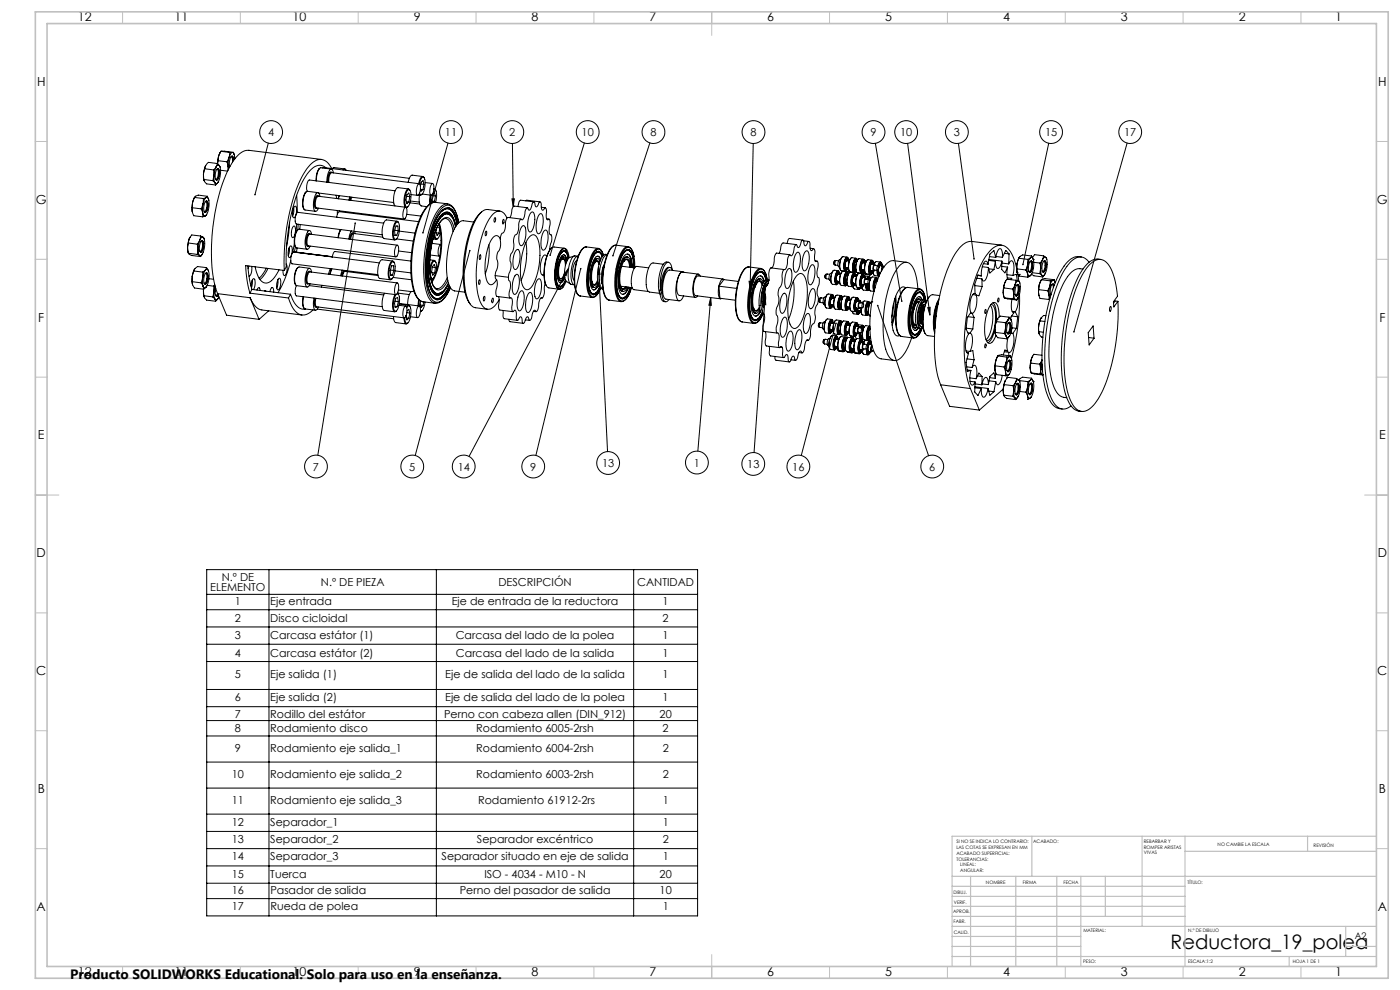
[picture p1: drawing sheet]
<svg xmlns="http://www.w3.org/2000/svg" width="594mm" height="420mm" viewBox="0 0 594 420" stroke-linecap="round" stroke-linejoin="round" font-family="sans-serif">
<defs><g id="words">
<text font-size="8.5" x="496.7" y="402.7">Reductora_19_polea</text>
<text font-size="5.8" x="29.7" y="415.3">Producto SOLIDWORKS Educational. Solo para uso en la enseñanza.</text>
<g font-size="5.3">
<text x="33.1" y="8.9">12</text>
<text x="74.1" y="8.9">11</text>
<text x="124.1" y="8.9">10</text>
<text x="175.6" y="8.9">9</text>
<text x="225.6" y="8.9">8</text>
<text x="275.6" y="8.9">7</text>
<text x="325.6" y="8.9">6</text>
<text x="375.6" y="8.9">5</text>
<text x="425.6" y="8.9">4</text>
<text x="475.6" y="8.9">3</text>
<text x="525.6" y="8.9">2</text>
<text x="566.6" y="8.9">1</text>
<text x="15.7" y="36.4">H</text>
<text x="584.7" y="36.4">H</text>
<text x="15.2" y="86.4">G</text>
<text x="584.2" y="86.4">G</text>
<text x="16.2" y="136.4">F</text>
<text x="585.2" y="136.4">F</text>
<text x="16.1" y="186.4">E</text>
<text x="585.1" y="186.4">E</text>
<text x="15.5" y="236.4">D</text>
<text x="584.5" y="236.4">D</text>
<text x="15.4" y="286.4">C</text>
<text x="584.4" y="286.4">C</text>
<text x="16" y="336.4">B</text>
<text x="585" y="336.4">B</text>
<text x="15.5" y="386.4">A</text>
<text x="584.5" y="386.4">A</text>
<text x="33.1" y="413.9">12</text>
<text x="74.1" y="413.9">11</text>
<text x="124.1" y="413.9">10</text>
<text x="175.6" y="413.9">9</text>
<text x="225.6" y="413.9">8</text>
<text x="275.6" y="413.9">7</text>
<text x="325.6" y="413.9">6</text>
<text x="375.6" y="413.9">5</text>
<text x="425.6" y="413.9">4</text>
<text x="475.6" y="413.9">3</text>
<text x="525.6" y="413.9">2</text>
<text x="566.6" y="413.9">1</text>
</g>
<g font-size="4.7">
<text x="113.8" y="57.7">4</text>
<text x="188.8" y="57.7">11</text>
<text x="216.1" y="57.7">2</text>
<text x="246.8" y="57.7">10</text>
<text x="276" y="57.7">8</text>
<text x="318.4" y="57.7">8</text>
<text x="369.3" y="57.7">9</text>
<text x="381.9" y="57.7">10</text>
<text x="404.7" y="57.7">3</text>
<text x="443.4" y="57.7">15</text>
<text x="477" y="57.7">17</text>
<text x="294.4" y="197.9">1</text>
<text x="132.8" y="199.6">7</text>
<text x="173.6" y="199.6">5</text>
<text x="194.2" y="199.6">14</text>
<text x="225" y="199.6">9</text>
<text x="255.5" y="198.1">13</text>
<text x="317" y="198.5">13</text>
<text x="336.2" y="199.6">16</text>
<text x="394.3" y="199.6">6</text>
<text x="89.2" y="250.8">ELEMENTO</text>
<text x="94.1" y="246.3">N.º DE</text>
<text x="136.1" y="248.6">N.º DE PIEZA</text>
<text x="211.5" y="248.6">DESCRIPCIÓN</text>
<text x="270.4" y="248.6">CANTIDAD</text>
<text x="99.6" y="256.6">1</text>
<text x="114.7" y="256.6">Eje entrada</text>
<text x="191.7" y="256.6">Eje de entrada de la reductora</text>
<text x="281.1" y="256.6">1</text>
<text x="99.6" y="264">2</text>
<text x="114.7" y="264">Disco cicloidal</text>
<text x="281.1" y="264">2</text>
<text x="99.6" y="270.9">3</text>
<text x="114.7" y="270.9">Carcasa estátor (1)</text>
<text x="193.3" y="270.9">Carcasa del lado de la polea</text>
<text x="281.1" y="270.9">1</text>
<text x="99.7" y="278.6">4</text>
<text x="114.7" y="278.6">Carcasa estátor (2)</text>
<text x="193.4" y="278.6">Carcasa del lado de la salida</text>
<text x="281.2" y="278.6">1</text>
<text x="99.7" y="287.8">5</text>
<text x="114.7" y="287.8">Eje salida (1)</text>
<text x="188.9" y="287.8">Eje de salida del lado de la salida</text>
<text x="281.2" y="287.8">1</text>
<text x="99.7" y="297.4">6</text>
<text x="114.7" y="297.4">Eje salida (2)</text>
<text x="188.9" y="297.4">Eje de salida del lado de la polea</text>
<text x="281.2" y="297.4">1</text>
<text x="99.7" y="304.4">7</text>
<text x="114.7" y="304.4">Rodillo del estátor</text>
<text x="188.4" y="304.4">Perno con cabeza allen (DIN_912)</text>
<text x="279.9" y="304.4">20</text>
<text x="99.7" y="310.6">8</text>
<text x="114.7" y="310.6">Rodamiento disco</text>
<text x="202.1" y="310.6">Rodamiento 6005-2rsh</text>
<text x="281.2" y="310.6">2</text>
<text x="99.7" y="319">9</text>
<text x="114.7" y="319">Rodamiento eje salida_1</text>
<text x="202.1" y="319">Rodamiento 6004-2rsh</text>
<text x="281.2" y="319">2</text>
<text x="98.4" y="330">10</text>
<text x="114.7" y="330">Rodamiento eje salida_2</text>
<text x="202.1" y="330">Rodamiento 6003-2rsh</text>
<text x="281.2" y="330">2</text>
<text x="98.4" y="341.1">11</text>
<text x="114.7" y="341.1">Rodamiento eje salida_3</text>
<text x="202.9" y="341.1">Rodamiento 61912-2rs</text>
<text x="281.2" y="341.1">1</text>
<text x="98.4" y="350.3">12</text>
<text x="114.7" y="350.3">Separador_1</text>
<text x="281.2" y="350.3">1</text>
<text x="98.4" y="357.6">13</text>
<text x="114.7" y="357.6">Separador_2</text>
<text x="202.3" y="357.6">Separador excéntrico</text>
<text x="281.2" y="357.6">2</text>
<text x="98.4" y="364.9">14</text>
<text x="114.7" y="364.9">Separador_3</text>
<text x="187.3" y="364.9">Separador situado en eje de salida</text>
<text x="281.2" y="364.9">1</text>
<text x="98.4" y="372.7">15</text>
<text x="114.7" y="372.7">Tuerca</text>
<text x="205.5" y="372.7">ISO - 4034 - M10 - N</text>
<text x="279.9" y="372.7">20</text>
<text x="98.4" y="379.2">16</text>
<text x="114.7" y="379.2">Pasador de salida</text>
<text x="195.1" y="379.2">Perno del pasador de salida</text>
<text x="279.9" y="379.2">10</text>
<text x="98.4" y="386.1">17</text>
<text x="114.7" y="386.1">Rueda de polea</text>
<text x="281.2" y="386.1">1</text>
</g>
<text font-size="3.9" x="574.9" y="398.5">A2</text>
<g font-size="2">
<text x="405.8" y="357.6">SI NO SE INDICA LO CONTRARIO:</text>
<text x="438.4" y="357.6">ACABADO:</text>
<text x="485.3" y="357.5">REBARBAR Y</text>
<text x="485.3" y="360">ROMPER ARISTAS</text>
<text x="516.6" y="359">NO CAMBIE LA ESCALA</text>
<text x="557.3" y="359.2">REVISIÓN</text>
<text x="405.8" y="360.1">LAS COTAS SE EXPRESAN EN MM</text>
<text x="405.8" y="362.6">ACABADO SUPERFICIAL:</text>
<text x="405.8" y="365.1">TOLERANCIAS:</text>
<text x="485.3" y="362.5">VIVAS</text>
<text x="407.4" y="367.6">LINEAL:</text>
<text x="407.4" y="370.1">ANGULAR:</text>
<text x="418.3" y="375">NOMBRE</text>
<text x="434" y="374.9">FIRMA</text>
<text x="451.2" y="374.9">FECHA</text>
<text x="503.9" y="374.9">TÍTULO:</text>
<text x="404.6" y="379.1">DIBUJ.</text>
<text x="404.7" y="383.3">VERIF.</text>
<text x="404.4" y="387.4">APROB.</text>
<text x="404.5" y="391.8">FABR.</text>
<text x="459.6" y="395.5">MATERIAL:</text>
<text x="504.1" y="395.5">N.º DE DIBUJO</text>
<text x="404.7" y="396.1">CALID.</text>
<text x="459.6" y="408.5">PESO:</text>
<text x="504.1" y="408.6">ESCALA:1:2</text>
<text x="548.5" y="408.6">HOJA 1 DE 1</text>
</g>
</g></defs>
<g fill="none" stroke="#000" stroke-width=".42">
<path d="M86.3 73.9l.2 2.2M86.3 73.9l.3 2.7M86.5 76.1l.3 1 .9 .9 3.8 .5M86.5 76.1l3.8 .5M86.9 71.6l-.6 2.3M86.9 71.6l3.7 .5M87.3 70.2l-.4 1.4M87.3 70.2l-1 3.7M90.3 76.6l.9 1M90.6 72.1l.2 2.3M90.8 74.4v1.9l.4 1.3M90.8 74.4l-.5 2.2"/>
<path d="M91.2 77.6l.3 .9M91.7 70.7l-1.1 1.4M91.7 70.7l-.9 3.7M91.9 71.9h.1a1.56 1.56 0 0 1 .6 2.3l-.6 1.6-.6 .1M92.1 71.6l.3-.1a3.4 3.4 0 0 1 .2 4.2l-.6 .7a3.4 3.4 0 0 1-.2-4.2zM92.2 69.4l-.5 1.3M92.2 69.4l-3.8-.5-1.1 1.3M92.2 69.4l.9 .9M92.5 71.5a4 4 0 0 1-.7 4.9M92.5 68.2l-.1 1.3M92.5 68.2l3.8 .4M92.6 77.2a.76 .76 0 0 1-.5 .7 .76 .76 0 0 1-.9-.3"/>
<path d="M92.6 77.2l-1.1 1.3M92.8 66.1l-.3 2.1M92.8 66.1l-.5 3.5M93.1 70.3a.76 .76 0 0 0-.8-.3 .76 .76 0 0 0-.6 .7M93.1 70.3a8.8 8.8 0 0 1-.5 6.9M93.1 70.3l.3 .6M93.5 64.6l-.7 1.5M93.6 72.2l3 .4M93.7 64.2l-.9 1.9M93.7 64.2l5.4 .4M93.7 64.2l3.8 .5M96.3 68.6l.5 2.1"/>
<path d="M96.8 70.7l-.1 1.7M96.8 70.7l.2 1M97.2 66.7l-.4 4M97.2 66.7l-.9 1.9M97.4 70.6l.1 .1M97.5 64.7l-.3 2M97.5 64.7h1.1M97.9 66.6l.2-.1a2.22 2.22 0 0 1 .5 2.3M98.5 66.2l.4 .6 .2 1.4-.4-1.9a1.66 1.66 0 0 0-1.3 2.2l.1 2.2M98.6 64.7l-.7 .5-.7 1.5M98.6 64.7a2.54 2.54 0 0 1 1 2.7M99.1 64.6l-.5 .1"/>
<path d="M99.1 64.6l.3 1M113.8 60.7l-5.6 21.9M135.6 71.4a7 7 0 0 0-1.5 5.3M136.4 67.6l-30.8-3.8a7.8 7.8 0 0 0-6.6 4.5 70.7 70.7 0 0 0-9 31.8 58.8 58.8 0 0 0 2.3 24.5M136.9 71.3l.4-.2 36.4 4.6M138.3 71.2a4.4 4.4 0 0 0-6.7 1.1 47.6 47.6 0 0 0-8.8 22.3l-.6 3.8a79.6 79.6 0 0 0-.7 14.8l-.9 1.5M139.6 77.4l-.1-.4a3.7 3.7 0 0 1 1.2-3.7l37.1 4.6M140.6 71.7l-4.5-.5a5.8 5.8 0 0 0-1.9 5.5M140.8 71.5a5.3 5.3 0 0 0-6.4-3.6 17.6 17.6 0 0 0-7.6 9.8 89.8 89.8 0 0 0-6.2 37M140.8 73.3l-.3-.4a4.6 4.6 0 0 0-1.3 4.5M141.4 71.3l-.3 .3 .8-.5 4.4 .6M141.4 73.4a.98 .98 0 0 0-.3-1.3 .98 .98 0 0 0-1.3 .2 9.6 9.6 0 0 0-1.1 5"/>
<path d="M145.6 72.1l.7-.5 .6 .7M177.3 78.3l.4-.4a3.7 3.7 0 0 1 .2 4.4l-.6 .6a3.5 3.5 0 0 1-.1-4.3zM177.9 78a3.2 3.2 0 0 1 1.6-2.9 4.7 4.7 0 0 1 .7 4.8 2.46 2.46 0 0 1-1.7 2.6l-.5-.6M178.5 78.1l1.4 .1M179.3 74.9l-4.4-.6a3.2 3.2 0 0 0-1.7 3M179.9 78.2l-.4 2.3M179.9 78.2l-.4-1.6-.8 .7-.3 1.7M180 75.4l-.6-.5a3.2 3.2 0 0 0-1.8 3M180.4 77.5l3.2 .3M183.1 78.2l.3-.4a4 4 0 0 1-.2 4.9l-.2 .1a4.1 4.1 0 0 1 .1-4.6zM184.1 80l.7 .6M184.1 80h.1"/>
<path d="M190.1 60.7l-10.6 38M217.4 60.9l.4 26.7M247.9 60.7l-14.5 47.5M275.7 60.6l-15.6 47.9M319.6 60.9l-1.3 61.7M371.4 60.8l11.2 67M385.1 60.8l9.4 72.9M406.6 60.8l6.7 49M445 60.8l-11 51.4M478.2 60.7l-22.6 80.1M81.6 89.8l.6 1.7 3.8 .5M81.6 88.1v1.7"/>
<path d="M81.6 88.1l3.7 .5M81.7 85.9l-.1 2.2M81.7 85.9l-.1 3.9M82.5 83.8l-.8 2.1M82.5 83.8l3.8 .4M82.6 83.6l-.9 2.3M85.3 88.6l.7 1.7M86 90.3v1.7M86 90.3a.99 .99 0 0 0 1.2 1.3M86.1 86.4l-.1 3.9M86.1 86.4l-.8 2.2M86.3 84.2l-.2 2.2"/>
<path d="M87.1 85.6l.1-.1a3.2 3.2 0 0 1-.5 4.2l-.1-.1M87.2 91.6l-1.2 .4M87.3 85.4l.2-.2a2.05 2.05 0 0 1 .6 2.7l-.4 1.5-.6 .7a2.02 2.02 0 0 1-.6-2.6zM87.5 83.8l-.8 .9-.6 1.7M87.5 83.8a.93 .93 0 0 1 1.1 1.2M87.5 83.8l-1.2 .4M87.6 85.2a4.2 4.2 0 0 1-.6 5M87.7 90.9l-.5 .7M87.9 83.3l-.4 .5M87.9 83.3l-3.7-.5-1.7 1M87.9 83.3l.7 1.7M88.6 85a8.5 8.5 0 0 1-1.4 6.6"/>
<path d="M122.9 94.4l-.5 5.6-.8 4.4M124.1 90.6l.4 .1M124.4 96.1l.4-.2a4.1 4.1 0 0 1-.6 4.9 4.4 4.4 0 0 1 .2-4.7zM124.6 88.1l.1 1.5-.5 2M125 87.6l.2-.1a3.4 3.4 0 0 1 .1 4.2l-.5 .7a3.4 3.4 0 0 1-.2-4.3zM125.9 82.9l.2 7.3M125.9 95.1l-.3 3.5M126.4 97.5a7.3 7.3 0 0 0-.9 7.4M126.5 95.1l-.2 2.4M127.4 95.2l-.2 2.1M129.9 81.4a7.3 7.3 0 0 0-.9 7.4M131.3 97.8l-4.4-.6a5.4 5.4 0 0 0-1.9 5.3l.2 1.7 .5 .9 4.7 .6"/>
<path d="M131.6 99.4l-.3-.4a4.7 4.7 0 0 0-1.2 5.2l.3 .3 .6-.2M132.2 99.4a1.05 1.05 0 0 0-.2-1.2 1.05 1.05 0 0 0-1.2-.2 7.9 7.9 0 0 0-.6 7.7l.7-.2 .7-1.1M134.9 81.7l-4.5-.5a6.6 6.6 0 0 0-1.8 6.4l.7 1.5 4.6 .6M135.1 83.3l-.3-.4a4.7 4.7 0 0 0-1.2 5.2l.3 .4 .6-.3M135.2 81.9l31.8 4M135.7 83.3a.98 .98 0 0 0-.3-1.2 .98 .98 0 0 0-1.3 .2 8 8 0 0 0-.4 7.3l.7-.2 .7-1.1M142.6 82.8l.2 1.4M143.1 89.3l.1 1.6M143.7 83v.3M143.8 83l-.3 1.3M143.9 83l-.3 1.3M144 89.8a2.49 2.49 0 0 0-1.1 2.4"/>
<path d="M144 89.8l33.6 4.2M144 89.4v.4M144.6 97.4l-.8 1.6-.4 1.8M144.7 97.4l-.7 1.5-.4 2M148.4 83.6l-.3 1.3M148.8 83.6l-.3 1.4M149.1 98l-.7 1.4-.4 2M149.3 83.7l-.4 1.3M150.1 99.1l-.3-.3a2.45 2.45 0 0 0-1.4 2.7M150.4 98.2l.3 .9M150.7 94.7l-15.9 98.5M162.8 94.7l-36.4-4.6a4.1 4.1 0 0 0-.6 5l36.4 4.5"/>
<path d="M167.5 97.7l1.5 .2M167.6 99.7l.7 .2M167.7 80.9l-36.4-4.5a4.6 4.6 0 0 0-.9 4.8M168.1 94.4l.5-.3a4 4 0 0 1 .7 4.5 3.1 3.1 0 0 1-1.6 3 6.2 6.2 0 0 1-.1-6.5zM168.5 93.9l-4.5-.6a5.4 5.4 0 0 0-1.9 5.3l.2 1.7 .5 .9 4.7 .6M169 97.9l-.2-2h-.8l-.6 1.9 .2 2.1h.7M169 97.9l-.7 2M169.1 94.4a.83 .83 0 0 0-1-.5 .83 .83 0 0 0-.6 .9 8 8 0 0 0-.2 6.9l.9-.3 7.2 .9M169.4 98.1l6.7 .8M171.6 88.2l.4-.3a4 4 0 0 1-.2 4.9l-.2 .1a4.1 4.1 0 0 1 0-4.7zM172.1 87.9l-37.1-4.7a4.2 4.2 0 0 0-.7 5l37.2 4.7M172.4 85.6l1.1 .1"/>
<path d="M172.5 83.3l1.4 .1M172.6 90.9l6 .8M173.1 87.7l-.7 .4M173.1 80.6l.3-.1a2.35 2.35 0 0 1 1 2.9 4.9 4.9 0 0 1-1.8 4.5 6.1 6.1 0 0 1-.2-6.4zM173.3 80.2l-4.4-.6a5.2 5.2 0 0 0-1.9 5.2l.1 1.7 .5 .9M173.9 83.4l-.4-1.5-.9 .7-.4 2.3 .4 1.5 .9-.7M173.9 83.4l-.4 2.3M173.9 80.7l-.4-.5a2.13 2.13 0 0 0-1.8 2.5 6.8 6.8 0 0 0 .3 5.2M173.9 86.1l4.2 .5M174.1 85.3l3.8 .4M174.4 82.5l2.8 .4M177.6 82.7l.7 .1"/>
<path d="M177.8 82.4l.5 .4 .8-.4M178 82.7v.1a4.4 4.4 0 0 0 .8 4.6l2.3 .3M178.4 80.1l.2 1 .9-.6M178.4 80.3l1.1 .2M179.1 82.3l3.8 .5-.2 3.6M182.6 82.8l-.2 3.8M183.3 85.3l1.1 .1M183.4 83l1.3 .2M184.1 80.3h.2a3.9 3.9 0 0 1 .8 4.3l-.3 1.2M184.2 99.7a1.16 1.16 0 0 0 .2 1.3 1.16 1.16 0 0 0 1.2 .3l.2-.2M184.4 85.4l-.5 .4M184.7 85.8a6.1 6.1 0 0 0-5.2 4.1 51.3 51.3 0 0 0-4 33.4 6 6 0 0 0 4 4.7"/>
<path d="M184.7 85.8a5.6 5.6 0 0 0-4.8 4 52.1 52.1 0 0 0-4 33.9 5.4 5.4 0 0 0 3.6 4.3M184.7 85.8h.1M184.7 83.2l-.4-1.5-.8 .9-.4 2.2 .4 1.2M184.7 83.2l-.3 2.2M184.8 85.8l5.1 .7M185.1 98.8l1.2 .1M185.2 97.1l-.2 1.4 .5 1.4 .8-1M185.5 96.5l1.1 .1M186 95.4l.6 1.2M186.2 95.1a37.7 37.7 0 0 1-3 24.4M186.4 94.8a35.6 35.6 0 0 1-3.2 25M186.6 96.6l-.3 2.3"/>
<path d="M186.9 98.4a2.99 2.99 0 0 1-1.7 2.9l-.6-.9-.1-1.5M187.6 90.9a2.46 2.46 0 0 1 4.2 .5M187.6 90.9a27.1 27.1 0 0 0-5.7 14.8l-.4 2.9a26 26 0 0 0 2.1 15.5 2.49 2.49 0 0 0 4.1 .2M187.6 89.5a2.8 2.8 0 0 1 4.8 1.1l1.5 4.7M187.6 90.9a2.66 2.66 0 0 1 2.7-.8 2.66 2.66 0 0 1 1.9 2l1.2 3.9M187.6 90.9a27.2 27.2 0 0 0-5.6 14.8 32.4 32.4 0 0 0 1.3 17.8 2.76 2.76 0 0 0 2.6 1.8 2.76 2.76 0 0 0 2.6-1.8l1.9-3.1M189.7 90.7h.2M189.9 86.5a6.1 6.1 0 0 1 4.1 5.3l.6 2.7M189.9 86.5a5.8 5.8 0 0 0-4.9 3.9 52.2 52.2 0 0 0-3.9 34 5.5 5.5 0 0 0 3.5 4.3M190.1 88.1a6 6 0 0 1 3.7 5.4l.3 1.5a12.2 12.2 0 0 0-2.4-6.1M190.7 91l-1.3-.5-1.9 .7M191.6 92.1a2.53 2.53 0 0 0-2.3-1.4 2.53 2.53 0 0 0-2.2 1.4 35.6 35.6 0 0 0-5.5 19.9 18.5 18.5 0 0 0 2.5 11.8 2.32 2.32 0 0 0 3.5-.1"/>
<path d="M191.8 91.4v.1M192.2 98.3a5.9 5.9 0 0 0-3.1-5.6 5.2 5.2 0 0 0-3.8 4 37 37 0 0 0-1.8 23.7l.9 1.5 1.1 .6M192.7 97.2a5.5 5.5 0 0 0-3.1-5 6.6 6.6 0 0 0-4.6 5.2 37.2 37.2 0 0 0-1.4 23.3 2.64 2.64 0 0 0 2.4 2.3 2.64 2.64 0 0 0 2.7-1.8l1.3-2.2M193.3 96.3a7 7 0 0 0-3.1-5.5 4 4 0 0 0-4 2.6 41.5 41.5 0 0 0-3.4 27.8 3.5 3.5 0 0 0 3.7 3.3 8.2 8.2 0 0 0 3.8-4.5M193.4 96.1a7 7 0 0 0-3.3-5.8 4 4 0 0 0-4 2.7 42.3 42.3 0 0 0-3.3 29.1 3.1 3.1 0 0 0 3.9 2.7 9.3 9.3 0 0 0 3.6-4.6M194 95.2a9.3 9.3 0 0 0-3.3-6.5 3.5 3.5 0 0 0-4.1 1.9 44.4 44.4 0 0 0-5.7 24.5 15.7 15.7 0 0 0 3.2 11.2 2.91 2.91 0 0 0 4.1-1l2.5-4.1M194.2 95a8.9 8.9 0 0 0-3.3-6.7 3.6 3.6 0 0 0-4.2 2 44.8 44.8 0 0 0-5.9 24.6 17.3 17.3 0 0 0 3.1 11.6 2.78 2.78 0 0 0 4.1-.6l1.6-2.1 1.2-2.3M194.6 94.5a9.2 9.2 0 0 0-3.7-7.3 3.8 3.8 0 0 0-4.3 2.1 44.1 44.1 0 0 0-6.2 22.2 28.1 28.1 0 0 0 2.5 15.1 2.94 2.94 0 0 0 5.1 .3l1.7-2.1 1.4-2.7a10.1 10.1 0 0 1-5.8 6.6h-.7M201 94.2l-4.4-.6a4.3 4.3 0 0 0-3.6 3 36.7 36.7 0 0 0-2.5 24.1l1 1.9 .8 .6 5 .7M204.3 89.9a20.6 20.6 0 0 0-5.9 11.3 47.5 47.5 0 0 0-.5 24.8l1.5 2.9M206.2 98.1a1.16 1.16 0 0 1-.2 1.9zM209.9 92.4a1.16 1.16 0 0 1-.1 1.8l-.2-.7z"/>
<path d="M212.1 89.6l-5.2-.7a5.7 5.7 0 0 0-4.8 3.9 52.1 52.1 0 0 0-4.1 32.9 5.9 5.9 0 0 0 3.7 4.8l5.1 .7M213.5 93.2l.2-.1 .2 .3a.88 .88 0 0 1-.6 1.5zM215.1 92.5a3.3 3.3 0 0 0-5.4-2.1 28.4 28.4 0 0 0-6.6 15.3 45.5 45.5 0 0 0 .5 22.1 4.1 4.1 0 0 0 4.2 3.3 8 8 0 0 0 4-3.9M217.2 84.4l1-.1-.4 3.3zM221.1 92.9l-5.7-.7a6 6 0 0 0-1.1 4.7l-.4 1.4-.6 .6a4.3 4.3 0 0 0-.9 4.2 5 5 0 0 1-1.3 4.1 6.1 6.1 0 0 0 .1 4.5l-1.1 5.2M221.6 95.9l.5-.2a4.7 4.7 0 0 1 .9 4.9 4 4 0 0 1-2 3.6 7.3 7.3 0 0 1-.1-7.1zM223.1 85.2l.4-.2 5.6 .6M223.8 88.1l-5.6-.7a3.5 3.5 0 0 0-1.2 3.2l-.7 1.7M225.3 90.2l.5-.3a4.1 4.1 0 0 1 1 4.7 4.4 4.4 0 0 1-2 3.8 4.9 4.9 0 0 1-.8-5l.6-1.9zM226.6 85.6l-5.7-.7a3.3 3.3 0 0 0-1.2 2.7M228.8 91l.5-.4a2.39 2.39 0 0 1 1.2 3 6.4 6.4 0 0 1-2 5.6 4.5 4.5 0 0 1-.9-4.8zM229.7 87.9l1.7 .2"/>
<path d="M230.8 98.1l.8-.5a5.3 5.3 0 0 1 .6 5.6 2.75 2.75 0 0 1-1.8 2.9 7.3 7.3 0 0 1-.1-7.2zM231.9 92.8l1 .1M233.5 99.5l.3 .1M79.6 105.3l.3 2.1M79.6 105.3l.3 2.2M79.9 103.1l-.3 2.2M79.9 107.4l1.5 1 3.7 .4M79.9 107.4l3.8 .5M79.9 103.1l3.8 .5M80.3 101.3l-.4 1.8M80.3 101.3l-.7 4M80.6 100.7l-.3 .6"/>
<path d="M81.6 119.5l.1 1.3M81.6 117.2v2.3M81.6 117.2l.1 3.6M81.6 119.5l3.7 .5M82.2 115l-.6 2.2M82.2 115l3.8 .4M82.5 114.3l-.9 2.9M83.7 103.6l.3 2.2M83.7 107.9l1 .5M84 105.8l.2 1.7 .5 .9M84 105.8l-.3 2.1M84.7 101.9l-1 1.7"/>
<path d="M84.7 101.9l-.7 3.9M84.7 108.4l.4 .4M85.1 100.1l-.4 1.8M85.1 100.1l-3.7-.4-1.1 1.6M85.1 100.1l1 .6M85.2 102.5l.2-.1a3.4 3.4 0 0 1-.5 4.2l-.2-.1M85.3 120l.8 1.4M85.4 102.2l.3-.1a3.4 3.4 0 0 1 .1 4.2l-.5 .7a3.4 3.4 0 0 1-.2-4.3zM85.8 102.1a4.2 4.2 0 0 1-.7 4.9M85.9 107.8l-.8 1M86 117.7l.1 3.7M86 117.7l-.7 2.3"/>
<path d="M86 115.4v2.3M86.1 100.7a7.4 7.4 0 0 1-1 7.8l-.4-.1M86.1 100.7a1.23 1.23 0 0 0-1.4 1.2M86.1 100.7l.4 .4M86.5 101.1l.1 .4M87.1 116.1l.2-.1a3.6 3.6 0 0 1-.5 4.2l-.2-.1M87.2 114.5l-.7 1.3-.5 1.9M87.2 114.5a.69 .69 0 0 1 .8-.3 .69 .69 0 0 1 .4 .7M87.2 114.5l-1.2 .9M87.3 115.8l.2-.1a3.3 3.3 0 0 1 .2 4.2l-.6 .7a3.3 3.3 0 0 1-.2-4.2zM87.6 115.7a4.1 4.1 0 0 1-.6 4.9M87.6 113.5l-.4 1"/>
<path d="M87.6 113.5l-3.7-.4-1.2 .9-.5 1M87.6 113.5l.8 1.4M88.4 114.9a9.4 9.4 0 0 1-.9 6.9M88.7 118.2l1.9 .3M105.2 112.8l.5 4.7 1.2 5.3M105.6 112.9l-.3 1.1M106.8 113v.2a3.8 3.8 0 0 1-1.2 3.9M107 118.9l-.3 3.2M108.2 113.2a8.9 8.9 0 0 0 3.7 6.7 4 4 0 0 0 4.5-2.1l2-3.3M113 113.8l-1.8 2.9-1.3 1.3M113.7 113.9l-1.4 2.5-2 2.2M117.9 118.7v1.4l-.5 2.1"/>
<path d="M118.4 118.1a1.82 1.82 0 0 1 .7 2.5 1.86 1.86 0 0 1-1.3 2.3 4.9 4.9 0 0 1 .6-4.8zM120.6 114.7l-16.4-2a46.5 46.5 0 0 0 1.8 11.7M121.4 112a4.6 4.6 0 0 1-.7 4.9l-.5-.4-.1-1.8M122.6 105.5h.2M122.7 105l.1 1.4-.5 2.1M123.1 104.5l.2-.2a3 3 0 0 1 .4 3.8l-.8 1.2a3.3 3.3 0 0 1-.2-4.2zM123.4 110.6l-.1 .1a49.4 49.4 0 0 1-5.3 13.5M124.9 103.3l-.7 3.9M125.3 104.7l-.4 2.2 .9 .1M125.8 107l15.2 1.9M126.1 105.2l-.3 1.8M126.4 113.5a7.4 7.4 0 0 0-.9 7.4"/>
<path d="M131.3 113.8l-4.4-.5a6.1 6.1 0 0 0-1.8 6.2l.2 1 .5 .7 4.6 .6M131.6 115.4l-.2-.3a1.65 1.65 0 0 0-1.4 2.2 3.6 3.6 0 0 0 .5 3.3l.5-.2M132.2 115.4l-.1-.4a.86 .86 0 0 0-.6-1.1 .86 .86 0 0 0-1 .6l-.3 .5a8.1 8.1 0 0 0-.1 6.6l.7 .1 .8-1.3M140.1 114l-.7 2.4M140.7 114l-.8 2.4M140.8 114l-.7 2.4M141 109a2.48 2.48 0 0 1 1.1-2.3l32.2 4.1M145.2 114.6l-.7 2.4M146.5 115.1l-.2-.2a1.83 1.83 0 0 0-1.3 2.2M147.1 114.8v.4M160.4 116.9l-14.1-1.8-1 2M160.9 111.5l-36.3-4.6a4.2 4.2 0 0 0-.7 5l36.4 4.6"/>
<path d="M162.4 100.6l-12.5-1.6a2.47 2.47 0 0 0-1.1 2.5M165.6 114.6l1.5 .1M166.2 112.7l.8 .1 .1 1.9-.6 2.1-.8-.1-.1-2zM166.3 111.3l.4-.3a4.1 4.1 0 0 1 .8 4.5 3.1 3.1 0 0 1-1.7 2.9 6.3 6.3 0 0 1 0-6.4zM166.6 110.8l-4.4-.6a5.4 5.4 0 0 0-2 5.3l.2 1.7 .6 .9 4.6 .6M166.8 117.7l7.8 1M167.2 111.3a.83 .83 0 0 0-.9-.5 .83 .83 0 0 0-.7 .8 8.1 8.1 0 0 0-.2 7l.9-.3M167.6 114.9l6.7 .9M168.3 104.1l.2-.1a3.7 3.7 0 0 1 .1 4.3l-.6 .7a4.1 4.1 0 0 1 .3-4.9zM168.6 104l-37.2-4.7a4.2 4.2 0 0 0-.6 5l37.2 4.7M169.1 106.5l5.5 .7M182.4 110.2l1.8 .3"/>
<path d="M182.5 108.2l3.9 .5M182.9 118.4h.3M183.2 115.6l1.2 .2M183.3 103.2l3.8 .5a4.1 4.1 0 0 0-.6 5h.1M183.4 113.3l1.3 .2M183.7 101.4l1.4 .1M184.7 113.5l-.4-1.3-.9 1-.3 2.2 .5 1.4 .8-1M184.7 113.5l-.3 2.3M184.8 111l-.5-.5a4.2 4.2 0 0 0-1.9 4M185.1 115.2v-.3a4.6 4.6 0 0 0-.7-4.1 4.3 4.3 0 0 0-1.8 4.2 2.84 2.84 0 0 0 1 3.2l.3-.2-.5 .4-.6-.3M189.8 117.8a6.1 6.1 0 0 1-4.3 4.7M199.3 106.3l-23.1 86.9"/>
<path d="M203.4 118.7a1.17 1.17 0 0 1-.3 1.9zM203.6 108.3l.1-.1a1.24 1.24 0 0 1-.3 1.8zM207.4 103.9l.2 3.4a27.5 27.5 0 0 1-1.7 8.9M210.1 116.9l.1 1.1a3.9 3.9 0 0 1 .3 4.7 3.2 3.2 0 0 0 .3 3M210.1 116.9l5.6 .7M212.3 101.4a1.74 1.74 0 0 0-1.6-1.5 1.74 1.74 0 0 0-1.8 1.2 23.5 23.5 0 0 0-2 18.8 1.58 1.58 0 0 0 1.5 .9 1.58 1.58 0 0 0 1.4-.9l.9-1.2M215.7 117.6l.1 1.1a5.2 5.2 0 0 1 .2 5.6l.3 2h.6a9.1 9.1 0 0 1 .3 5l.4 .9 1-.6 .4 .9a4.1 4.1 0 0 0 .6 3.4l1.2-1.5 .5 .3 .6 2.4 .6-.3 1.2-2.4 .5 .3 .4 1.2a2.82 2.82 0 0 0 1.3-2.9l.8-1.4 .8 .6a4.9 4.9 0 0 0 1.2-4l.2-.7a1.07 1.07 0 0 1 1.3-1.2 7.7 7.7 0 0 0 .8-4.9l.3-1.3M218.8 116.7l.5-.3a4 4 0 0 1 .9 4.5 4.6 4.6 0 0 1-1.9 4 4.8 4.8 0 0 1-.8-4.9l.5-2zM218.9 106.2l.6-.3a2.33 2.33 0 0 1 1.2 2.9 6.7 6.7 0 0 1-2 5.6 2.88 2.88 0 0 1-1.1-3.3 8.7 8.7 0 0 1 1.3-4.9zM223.1 102.9a30.4 30.4 0 0 1-2 16.1M224.6 100.5a1.81 1.81 0 0 1 1.9-.9 1.81 1.81 0 0 1 1.5 1.5 26.4 26.4 0 0 1-2.7 20.9 1.86 1.86 0 0 1-1.9 .9 1.86 1.86 0 0 1-1.5-1.5 27.2 27.2 0 0 1 2.3-20.4zM228.1 118.6l.5-.3a2.52 2.52 0 0 1 1.2 3 6.4 6.4 0 0 1-2 5.5 4.6 4.6 0 0 1-.9-4.9l.5-2z"/>
<path d="M232 108.8a.89 .89 0 0 0-1.1-.7 .89 .89 0 0 0-.7 1 8.8 8.8 0 0 0-.3 7.5l.9-.2M233.3 105.9v-1.1a8.3 8.3 0 0 0 .6-5.1l-.2-.1a3.9 3.9 0 0 1-.3-4.4l-.2-2.1-.3-.2-.6 .4-.4-.6-.1-4-.4-.6-1.1 1.1-.4-.3-.6-3.2a.92 .92 0 0 0-.9 1.1l-.5 .8-.6 .1-.4-1.6-.5-.4-1.5 3.3-.6 .1-.4-.9a1.83 1.83 0 0 0-1.2 2.2l-.6 2.3-.5 .6-.4-.3a3.3 3.3 0 0 0-1.1 3.7l-.6 2.3-.6 .6a4.2 4.2 0 0 0-.8 4.2 5.1 5.1 0 0 1-1.4 4.1 6.1 6.1 0 0 0 .2 4.5l-1.2 5.2M233.3 106a19.4 19.4 0 0 0-1.6 15.1M233.8 105.3l-.5 .6M236.2 120a1.36 1.36 0 0 0 .8 1.4 1.36 1.36 0 0 0 1.5-.3M237.5 119h.1M237.6 118.1l.2 .1M238.4 109.2l.7-.2a2.04 2.04 0 0 0-1.7 2l-.5 2.1a7.6 7.6 0 0 0 .6 5.9l.4 .1h-.2a6 6 0 0 1-1-6l.6-2.1zM238.5 110h.7M238.7 109h.1M238.9 109.8a3 3 0 0 1 1 2.9M239.2 108.1a3 3 0 0 1 1.2 2.9"/>
<path d="M239.5 106.3a3.7 3.7 0 0 1 1.6 3.5 3.1 3.1 0 0 0-2-3.2 9.3 9.3 0 0 0-3.1 7.5 9.5 9.5 0 0 0 1.2 7.3 2.42 2.42 0 0 0 2.6-2.3l.1-.3a3.8 3.8 0 0 1-2.4 3M239.5 115.7a2.91 2.91 0 0 1-1.6 2.5M239.5 105.3l-4.4-.5a3 3 0 0 0-2.5 2.5 18.5 18.5 0 0 0-.6 14.2l.9 .6 4.4 .6M239.6 117.5a3.1 3.1 0 0 1-1.9 2.5M240.1 112a1.73 1.73 0 0 0-1.3-2.3 8.2 8.2 0 0 0-1 8.6 1.89 1.89 0 0 0 1.7-1.9M240.2 119.3l-1.4 2.5M240.2 107.2a1.15 1.15 0 0 0-1-.7 1.15 1.15 0 0 0-1.1 .7l-.4 .5M240.3 111.3a1.73 1.73 0 0 0-1.5-2.3 9.8 9.8 0 0 0-1.2 10 1.88 1.88 0 0 0 2-1.9M240.4 106a1.52 1.52 0 0 0-1.5-.4 1.52 1.52 0 0 0-1.1 1.2 19.4 19.4 0 0 0-1.4 14.9 1.3 1.3 0 0 0 1.2 .9 1.3 1.3 0 0 0 1.2-.8M240.4 106l.6 1.1 .5 2.2M240.5 106.1a1.35 1.35 0 0 0-1.3-.8 1.35 1.35 0 0 0-1.2 .8 20 20 0 0 0-1.8 15.7 1.35 1.35 0 0 0 1.1 .9 1.35 1.35 0 0 0 1.3-.6M240.5 110.7a2.09 2.09 0 0 0-1.7-2.5 12.2 12.2 0 0 0-1.7 11.3l.5 .4a2.49 2.49 0 0 0 2-2.2"/>
<path d="M241.2 109.6a3.1 3.1 0 0 0-2-3.3 9.7 9.7 0 0 0-3.3 7.6 10.7 10.7 0 0 0 1.2 7.7 2.07 2.07 0 0 0 2.6-1.9l.3-.7M241.3 113.8l-42.3 79.9M241.3 113.8l-1.1 3.2-.9-.5zM243.6 108.6l-1.8 .6a9.7 9.7 0 0 0-2.1 8.8l.5 1.3 1.9 1.3M244.7 110.5a8.1 8.1 0 0 0-1 8.5M245.2 108.7a2.21 2.21 0 0 0-3.1 1.9 12.8 12.8 0 0 0-.2 9.8l1.8 .4M245.2 108.9v.2a27.8 27.8 0 0 0-1.4 12.1M245.3 108.7a2.86 2.86 0 0 0-2.2 2.8l-.2 .7a10.6 10.6 0 0 0 .4 8.5l.5 .1M246.4 114l-19 79.2M248.8 104.8a3.4 3.4 0 0 0-3.1 2.9l-.4 1.1M248.8 104.8a4.1 4.1 0 0 0-3 3.2 25.1 25.1 0 0 0-1 16.2l1.2 1.3 5.2 .7M248.8 104.8l5.1 .6"/>
<path d="M251.2 119.3l.7 1.5M252.2 111.8a.91 .91 0 0 1 1-.9 .91 .91 0 0 1 .8 1l.1 .3M252.7 109.9l.9-.2a2.1 2.1 0 0 0-1.9 2 13.3 13.3 0 0 0-.3 9.9l.7 .3a2.62 2.62 0 0 1-1.6-3v-.8a12.2 12.2 0 0 1 2.2-8.2zM253.1 109.7h.1M253.5 118.9l-.7 1.4-.8 .5M253.6 119.4l.7 2.4a3.8 3.8 0 0 1-2.7 3.2M253.6 108.7l.6 .4 .6 1.2M253.9 105.4a4.5 4.5 0 0 0-3.4 4 23.2 23.2 0 0 0-.4 15.9l1.1 .9M253.9 105.4h.1M253.9 113.1l.7 3.3h-1zM253.9 113.1l3.9 78.5M254 105.4a3.4 3.4 0 0 1 2 2.9 2.41 2.41 0 0 0-2.6-2.4 11.5 11.5 0 0 0-3.7 7.8l-.1 1.1a17 17 0 0 0 .9 10.5 1.64 1.64 0 0 0 1.7 .6 1.64 1.64 0 0 0 1.3-1.1l1.3-2.5a4.8 4.8 0 0 1-3.6 3.9"/>
<path d="M254 106.6l1 .8 .6 1.4M254.4 111.5a1.13 1.13 0 0 0-1.3-.9 1.13 1.13 0 0 0-1 1.3l-.8 2.7-.3 2.3a4.1 4.1 0 0 0 1.2 4.2l.6-.2 .8-1.2M254.6 110.8a1.14 1.14 0 0 0-1.1-1.1 1.14 1.14 0 0 0-1.2 .9 13.4 13.4 0 0 0-.8 11 1.42 1.42 0 0 0 1.5 .1 1.42 1.42 0 0 0 .8-1.3M254.9 110a1.33 1.33 0 0 0-1.1-1.3 1.33 1.33 0 0 0-1.5 1 16.4 16.4 0 0 0-1.2 12.7 1.33 1.33 0 0 0 1.4 .5 1.33 1.33 0 0 0 1-1.1l.4-.8M254.9 107.7a1.48 1.48 0 0 0-1.5-.9 1.48 1.48 0 0 0-1.3 1.2l-.2 .3M255.5 109a1.74 1.74 0 0 0-2.6-1.7 17.8 17.8 0 0 0-3.2 12.4 5.4 5.4 0 0 0 1.9 5 3.4 3.4 0 0 0 2.8-2.8M255.6 119.6l-.2 .7M255.6 118.1l-.3 1.6M255.6 119.6l-.2 .8M255.7 108.7a1.85 1.85 0 0 0-2.7-1.8 19.2 19.2 0 0 0-3.3 13.6 4.7 4.7 0 0 0 2.1 4.6 4.3 4.3 0 0 0 2.7-3.1M255.7 117.2l-.5 2.2M255.7 116.5l-.5 2.8"/>
<path d="M255.8 115.6v6.7M256 113.1l-.1 2M256 113.8l-.2 1.8M256 112.9v1.4M256.2 112.7v.7M256.4 112.3l-.1 .2a11.5 11.5 0 0 0-.6 8.4M257.2 109.2l-1.1 4.3M257.7 108a2.38 2.38 0 0 0-2.8 2 15.2 15.2 0 0 0-.3 12.1l1.2 .4M257.7 108a3.4 3.4 0 0 0-2.3 2.9 16.3 16.3 0 0 0-.3 11l.8 .7M261.4 104a5.2 5.2 0 0 0-3.9 4.4l-.3 .7M261.4 104a4.2 4.2 0 0 0-3.3 3.3 28 28 0 0 0-1.3 18.3l.6 1.1 1 .6M261.4 104l5.1 .7"/>
<path d="M263.8 112.9l5.4 .7M264.7 111a1.01 1.01 0 0 1 1.1-.9 1.01 1.01 0 0 1 .9 1l.5 2.3M265 109.4l1.1-.4a2.87 2.87 0 0 0-2.3 2.6 15.7 15.7 0 0 0-.2 11.6l.7 .4a2.92 2.92 0 0 1-1.7-3.3 16.6 16.6 0 0 1 2.4-10.9zM265.7 109h.1M266.1 109h.1M266.2 107.8a4.1 4.1 0 0 1 1.8 3.8l.1 1.9M266.5 104.7a3.6 3.6 0 0 1 2.4 3.7l.1 .3M266.5 104.7a4.2 4.2 0 0 0-3.3 3.2 28 28 0 0 0-1.4 18.4l.6 1 1 .6M266.6 105.9a3.9 3.9 0 0 1 2 3.5l.3 4.2a10.2 10.2 0 0 0-1.7-7.1l-.4-.2a2.96 2.96 0 0 0-3 2.5 23.7 23.7 0 0 0-1.1 16.6 1.7 1.7 0 0 0 1.7 1.1 1.7 1.7 0 0 0 1.5-1.3l1.6-3.3a5.6 5.6 0 0 1-3.6 4.9M267.6 113.4l-.1-.1a3.6 3.6 0 0 0-1.5-3.5 6.2 6.2 0 0 0-2.8 5.3l-.2 2.6a5 5 0 0 0 1.6 5.2l1.3-1.2M267.6 107a1.69 1.69 0 0 0-1.7-.9 1.69 1.69 0 0 0-1.5 1.3l-.2 .3M267.9 113.5a4.7 4.7 0 0 0-1.7-4.5 4.6 4.6 0 0 0-2.8 4.2l-.2 .8a12.1 12.1 0 0 0 .7 9.5 1.91 1.91 0 0 0 2.4-1.7"/>
<path d="M268.3 113.5a7.3 7.3 0 0 0-1.7-5.6 2.61 2.61 0 0 0-2.8 2.4 19.8 19.8 0 0 0-.7 13.7 1.4 1.4 0 0 0 1.4 .9 1.4 1.4 0 0 0 1.2-1l1.1-2M269 113.6a11.2 11.2 0 0 0-1.8-7.5 2.35 2.35 0 0 0-3.1 1.8 24.3 24.3 0 0 0-1.5 17.7 1.69 1.69 0 0 0 1.6 1.2 1.69 1.69 0 0 0 1.7-1.2l1.7-3.6M269.3 113.6a12.5 12.5 0 0 0-1.9-8.3 2.22 2.22 0 0 0-3.1 1.5 27 27 0 0 0-2.1 19.3 1.93 1.93 0 0 0 1.7 1.6 1.93 1.93 0 0 0 2-1.2l2.1-4.5M275.2 113.6l-5-.6a3.5 3.5 0 0 0-2.1 3.6 6.2 6.2 0 0 0 .9 6.3l6.1 .8M281.4 112.1l-4.3-.5a2.8 2.8 0 0 0-2.1 2.6 13.5 13.5 0 0 0-.1 9.3l.7 .4 4.3 .5M283.6 111.2a2.63 2.63 0 0 0-3 2.5l-.2 .7a16.3 16.3 0 0 0-.3 10.5M284.2 113.5a2.19 2.19 0 0 0-2.4 1.9 18 18 0 0 0-1.5 7.7M285.2 114.3a2.65 2.65 0 0 0-1.8-3 6.8 6.8 0 0 0-2.9 5.6l-.4 3.7 .2 2.5M285.4 114.7a1.32 1.32 0 0 0-1.2-1.2 1.32 1.32 0 0 0-1.4 1 16.6 16.6 0 0 0-1.2 12.9 1.22 1.22 0 0 0 1.2 .6 1.22 1.22 0 0 0 1-.9M289.7 115.3l-5.6-.7a4.4 4.4 0 0 0-2.5 4.1 10.1 10.1 0 0 0 .6 8.1l5.9 .8M290.2 115.5l-.4-.2a3.1 3.1 0 0 0-2.3 3l-.2 .7a11.2 11.2 0 0 0 .4 8.4l.2 .1a2.22 2.22 0 0 0 2.2-2M296.3 116.3l-6.8-.9a3 3 0 0 0-1.9 2.9l-.2 .7a7.3 7.3 0 0 0 .7 6.3l7 .9"/>
<path d="M297.1 117.1a.99 .99 0 0 0-1.1-.8 .99 .99 0 0 0-.9 1.1 10.4 10.4 0 0 0-.4 8.6l.8 .1 .5-.6M306.8 118.4l-10.6-1.4a6.5 6.5 0 0 0-1.9 6.6l.3 1.4 .4 .4 10.7 1.4M307.2 118.6l-.4-.2a4.8 4.8 0 0 0-2 4.5 3.7 3.7 0 0 0 1 3.9l.4-.2M313.3 119.4l-6.2-.8-2.1 2.8M313.6 118.3a31.6 31.6 0 0 0-1.4 13.1M317.8 113.3a4.2 4.2 0 0 0-3.2 3.1 27.3 27.3 0 0 0-1.2 19l1.5 1.2 5 .6M317.8 113.3l5 .6M317.8 119.3h1l-.5 3.3zM317.8 113.3a3.5 3.5 0 0 0-3.1 2.5l-1 2.4M321.5 118.6l1.1-.3a2.63 2.63 0 0 0-2.3 2.3l-.3 .8a15.6 15.6 0 0 0-.1 10.9l.8 .6a2.37 2.37 0 0 1-1.7-2.8 16.7 16.7 0 0 1 2.5-11.5zM322.1 118.2l.1 .1M322.2 119.4l-.9 .4-1 1.9"/>
<path d="M322.2 119.3v.1M322.2 119.4l.7 .5 .5 1.2M322.6 117l1 .9 .6 1.6M322.8 113.9a4.9 4.9 0 0 1 2.7 4.8M322.8 113.9a4.2 4.2 0 0 0-3.2 3.2 27.3 27.3 0 0 0-1.1 18.9l1.4 1.2M322.9 115.1a4 4 0 0 1 2.1 3.7M323.9 120a1.42 1.42 0 0 0-.9-1.6 1.42 1.42 0 0 0-1.7 .6 16.1 16.1 0 0 0-1.3 13.3l.5 .5h.7l1.2-1.3M324 116.2a1.71 1.71 0 0 0-1.8-.9 1.71 1.71 0 0 0-1.4 1.4l-.2 .2M324.3 119.4a1.92 1.92 0 0 0-2.5-2.1 16.6 16.6 0 0 0-3.2 12 5.1 5.1 0 0 0 1.9 4.8l1.1-.4 1.1-1.5M324.9 118.8a3.6 3.6 0 0 0-2.1-3.4 6.4 6.4 0 0 0-3.6 5.3l-.7 3.1a17.2 17.2 0 0 0 .9 11.3 1.72 1.72 0 0 0 3-.7l.7-1.5M325.1 118.7a3.2 3.2 0 0 0-2.7-3.5 11.6 11.6 0 0 0-4 8.5 16.5 16.5 0 0 0 1.2 12 2.09 2.09 0 0 0 3.1-1.4l.6-1.2M325.5 118.7a5.2 5.2 0 0 0-2.4-4.5 4.1 4.1 0 0 0-3.2 3.1 27.9 27.9 0 0 0-1.4 17.9 1.92 1.92 0 0 0 1.6 1.7 1.92 1.92 0 0 0 2.1-1.1l1.5-2.6a4.9 4.9 0 0 1-3.8 4"/>
<path d="M325.6 118.7l.6 .1a5 5 0 0 0-2.8 4.4l-.2 .9a11.8 11.8 0 0 0 .8 9.1M325.6 118.7a3.3 3.3 0 0 0-2.4 2.8 15.1 15.1 0 0 0-.1 11.4l1.1 .4M326.2 119a11.5 11.5 0 0 0-2.5 9.7l.3 1M326.2 118.9a1.99 1.99 0 0 0-1.9 1.9l-.5 1.4a12.6 12.6 0 0 0 0 8.2M332.7 114.4l-5.6-.8a5.4 5.4 0 0 0-.8 4.4 6.8 6.8 0 0 1-1.6 4.2l-.2 2.2a7.5 7.5 0 0 1-.7 6 4.2 4.2 0 0 0 .6 3.6l-.3 2.9a4.2 4.2 0 0 0 0 3.6M334.5 114l.3-.1a2.23 2.23 0 0 1 1.2 2.9 7.9 7.9 0 0 1-1.7 5.5l-.3 .1a4.3 4.3 0 0 1-.9-4.7l.5-2zM335.1 108.1l-5.6-.7a4.2 4.2 0 0 0-1.1 3.8l-.3 1.5-.8 1M336.6 119.3a30.7 30.7 0 0 1-2 16.1M337.5 104l.5-.1 .6 1.1a3.5 3.5 0 0 0 1.4-2.7l.5-.4 .4 .1 .3 1.6 .4 .7 .6-.4 .6-1.2 .5-.2 .7 3.6 .5 .2 .6-.8a1.99 1.99 0 0 1 .6 2.5v2.3l.4 .7 .5-.2a4 4 0 0 1 .1 4l-.1 .8a2.63 2.63 0 0 0 .9 2.5 8.1 8.1 0 0 1-.8 4.8l.1 2.3a5.5 5.5 0 0 1-.8 5.5l-.3 2.4a4.6 4.6 0 0 1-1.3 5l-.5 2.4a3.8 3.8 0 0 1-1 3.8l-.2-.1a2.99 2.99 0 0 0-1.4 3.3l-.7 2.1-.3 .1-.6-.8-.6 .4-.7 2.5-.8 1.1-.6-1.5-.5-.3-.5 .5-.7 1.7-.5 .2-.7-2.9-.5-.2-1 1.3-.6-1a4.6 4.6 0 0 0-.5-3.7l-.8 .5-.4-1.4a7.2 7.2 0 0 0-.2-4.8h-.3a4.8 4.8 0 0 1 .1-4.4 3.7 3.7 0 0 0-.6-3.6l.3-2.8a6.8 6.8 0 0 0 .5-5.7 4.9 4.9 0 0 1 1.4-3.8l.4-2.3a4.5 4.5 0 0 1 .9-4.3 5.1 5.1 0 0 0 1.4-4.6l.8-1.7 .6 .4a5 5 0 0 0 1.4-3.7zM337.9 103.8l-5.6-.7a3.3 3.3 0 0 0-1.2 3.1l-.6 1.3M338.1 107.2l.5-.2a4.6 4.6 0 0 1 .8 4.8 3.8 3.8 0 0 1-1.9 3.7 7.3 7.3 0 0 1-.2-7.1zM338.3 116.7a1.89 1.89 0 0 1 2.1-.6 1.89 1.89 0 0 1 1.2 1.8 27.1 27.1 0 0 1-2.7 20.3 1.97 1.97 0 0 1-2.1 1.1 1.97 1.97 0 0 1-1.6-1.8 27.1 27.1 0 0 1 2.7-20.4z"/>
<path d="M340.6 101.9l-5.7-.7-.5 .4-.5 1.7M341 102.1l2.1 .3M341.7 106.7l.6-.3a4.1 4.1 0 0 1 .9 4.6 4.4 4.4 0 0 1-1.9 3.9 4.9 4.9 0 0 1-.8-5zM343.7 105.3l1.5 .2M344.1 112.7l.5-.4a2.37 2.37 0 0 1 1.2 3 6.6 6.6 0 0 1-2 5.5 4.5 4.5 0 0 1-.9-4.8zM345.8 110.6l.9 .2M347.2 117.7h.1M350.2 116.6l-.1 1.2M350.7 118.3l1.1 .1M350.9 116.3a1.05 1.05 0 0 0-.8 .9 1.05 1.05 0 0 0 .6 1M352 116.4l-1.1-.1-.2 .2-.3 1 .3 .8M352.8 116a1.12 1.12 0 0 0-1 1.6l.1 1.1 .6 .3"/>
<path d="M353.5 114.8l-.1 .1a6.1 6.1 0 0 0-.6 5.4M354 110.8l-.2 1.2M354.4 112.4l1.1 .2M354.6 119.8h.7l-.6 .1M354.7 110.5a1.04 1.04 0 0 0-.9 .9 1.04 1.04 0 0 0 .6 1.1M354.7 110.5l-.4 .9 .1 1M354.7 110.5l1.1 .1M355 119.3l.2 .1M355 119.3h.1M355.2 119.3l1 .2M355.2 115.7l.6 .2-.6-.2M355.4 116.3h.1"/>
<path d="M355.5 116.4a2.51 2.51 0 0 0-.3 2.9M355.5 115.3l.6 1.1M355.5 116.4l1.1 .1M355.6 116.4a1.39 1.39 0 0 0-.8 1.8l.1 1 .3 .1a2.21 2.21 0 0 1 .4-2.9M355.6 114.8l-1.7-.2a5 5 0 0 0-.7 6l1.7 .2a5 5 0 0 1 .7-6l.3 .2M355.6 115.4l.5 1M355.7 119.4l-.8 1M355.8 119.4l-.4 .7M355.8 119.4l-.8 .9M356 116.4l-.4-.6a3.1 3.1 0 0 0-.5 4.1l.5-.5M356 115.8l.1 .6M356.2 116.4l-.5-1a4 4 0 0 0-.7 4.8l.8-.8"/>
<path d="M356.4 116.5a.95 .95 0 0 0-.1-1 .95 .95 0 0 0-1-.4 5.2 5.2 0 0 0-.3 5.6l.5-.3 .5-1M356.6 110.3l-.4-.1a2.53 2.53 0 0 0-.4 3h.4M357.3 115.3l-.1 .1a6 6 0 0 0-.6 5.4M357.3 109.1a6.1 6.1 0 0 0-.7 5.4M358.4 114.1l.7-.1-.6 .1M358.7 119.8h.2M358.7 119.8h.1M358.8 113.6h.1M358.9 116.2l.6 .2M358.9 113.6l1.1 .1M359 116.2l.5 .2M359.1 116.8h.2a2.29 2.29 0 0 0-.3 3 2.31 2.31 0 0 1 .1-3z"/>
<path d="M359.1 116.8h.2M359.1 110.5h.2M359.1 116.8h.1M359.2 110.5h.1M359.3 115.8l.5 .8M359.3 116.8l.4 .1-.3-.6a3.1 3.1 0 0 0-.6 4.1l.5-.5-.5-.2M359.3 116.8a2.76 2.76 0 0 0-.5 2.9M359.3 110.6a2.53 2.53 0 0 0-.4 3M359.3 109.5l.6 1.1M359.4 110.6a2.1 2.1 0 0 0-.4 3M359.4 115.3l-1.7-.2a5 5 0 0 0-.8 6l1.7 .2M359.4 115.9l.4 .6"/>
<path d="M359.4 109.1l-1.7-.2a4.9 4.9 0 0 0-.7 5.9l1.6 .2a5 5 0 0 1 .8-5.9l.2 .1M359.4 109.6l.5 1M359.5 113.6l-.8 1M359.5 113.6l-.3 .7M359.5 110.2l-.5-.3 .6 .3M359.5 113.6l-.7 .9M359.6 115.4a1.83 1.83 0 0 0-1.5 2.3 3.4 3.4 0 0 0 .6 3.6l.7-.7-.6 .6a4.6 4.6 0 0 1 .3-5.6l.6-.1 .3 .7M359.7 109.2l.4 1.5a1.03 1.03 0 0 0-.9-1.5 5.2 5.2 0 0 0-.4 5.8l1-1.4M359.7 110.6l-.2-.4a1.33 1.33 0 0 0-1.1 1.8l.2 2 .3 .1 .4-.5M359.8 110l.1 .6M359.8 116.3v.2M359.8 113.7l.4 1.6"/>
<path d="M359.8 116.5l-.4-.6a4 4 0 0 0-.7 4.8l.6-.4M359.9 110.6l-.3-.9a1.77 1.77 0 0 0-1.3 2.3 1.84 1.84 0 0 0 .7 2.5l.6-.9M360.4 115.7a5.9 5.9 0 0 0-.7 5.5M360.5 110.2l-.2 .5-1-.1M361 109.5a6 6 0 0 0-.6 5.5M361.8 115.4l.2 .3M362 115.4l.2 .3M362.2 114.5h.6l-.6 .1M362.2 117.1l.2 .1M362.4 117.2a2.44 2.44 0 0 0-.4 3M362.4 116.2l.5 1.1M362.4 117.2l1 .2"/>
<path d="M362.5 116.3l.5 1M362.5 114h.1M362.5 114l.2 .1M362.6 116.8l-.6-.3 .6 .3M362.7 114l.4 .1M362.7 110.4l.6 .2-.6-.2M362.8 117.2l-.3-.5a3.1 3.1 0 0 0-1 3.6l.4 .4 .5-.5M362.8 116.7l.2 .6M362.9 111h.1M362.9 114.7l.2-.3-.6 .6M363 117.3l-.3-.9a1.64 1.64 0 0 0-1.3 2.1 1.99 1.99 0 0 0 .6 2.6l.6-.8M363 110l.5 .8"/>
<path d="M363 111.1a2.47 2.47 0 0 0-.3 2.9M363 111.1h.4M363.1 114.4l-.7 .7M363.1 111.1a2.05 2.05 0 0 0-.4 3 2.23 2.23 0 0 1 .4-3M363.1 109.6l-1.6-.3a5 5 0 0 0-.8 6l1.7 .2M363.1 110.1l.5 .7-.1-.3M363.2 114.8l-.7 .7a3.8 3.8 0 0 1-.4-4.6l.4-.9a.66 .66 0 0 1 .8-.4 .66 .66 0 0 1 .4 .8l-.3-.7a1.4 1.4 0 0 0-1.3 1.8 3.3 3.3 0 0 0 .5 3.9l.6-.6-.7 .9-1.7-.2a5.1 5.1 0 0 0-.8 5.9l1.7 .3a4.9 4.9 0 0 1 .8-6l.2 .1M363.2 117.3l-.2-.9-.5-.6a4.7 4.7 0 0 0-.7 5.8l.5-.3 .5-1M363.5 111.1l-.4-.6a3.1 3.1 0 0 0-.4 4.1l.4-.5M363.6 110.7l-.3-.5a1.78 1.78 0 0 0-1.2 2.2 1.84 1.84 0 0 0 .6 2.6l.4-.5M363.7 116.7h-.7M363.9 115.7l.3 .3"/>
<path d="M363.9 115.7v.1M364.1 116.2a5.9 5.9 0 0 0-.7 5.4M364.1 109.9l-.7 1.2a6.1 6.1 0 0 0 0 4.3M365.6 114.4l.2 .1M365.6 115.9l.1 .2M365.6 114.4h.1M365.7 115.9l.3 .3M365.7 117.1l.7 .2M365.8 117l.5 .2M365.8 114.4l1 .2M365.8 110.8l.6 .2-.6-.2M365.9 114.9l-.6 .1"/>
<path d="M365.9 114.9h-.7M365.9 117.6l.2 .1M366 117.6h.1M366 111.4l.2 .1a2.33 2.33 0 0 0-.4 3 2.35 2.35 0 0 1 .2-3.1zM366 111.4h.1M366.1 116.6l.5 1.1M366.1 117.7a2.51 2.51 0 0 0-.4 3M366.1 117.7l1.2 .1M366.1 110.4l.6 1.1M366.2 117.7a2.09 2.09 0 0 0-.4 3 2.2 2.2 0 0 1 .4-3M366.2 110l.6 .6 .2 1-.1-.6M366.2 116.8l.5 .9"/>
<path d="M366.2 109.9l-1.6-.2a4.9 4.9 0 0 0-.8 6l1.7 .2a5.1 5.1 0 0 1 .7-6l.2 .1M366.2 110a4.9 4.9 0 0 0-.6 5.8l.5-.3 .5-1M366.2 110.5l.5 1M366.3 114.5l-.8 .9M366.4 114.5l-.4 .6M366.4 115.3l-.3 .2M366.4 114.5l-.8 .9M366.4 115.2l-.3 .2M366.4 114.8l.2 .2-.5 .3M366.5 116.3l-.3-.1a5.1 5.1 0 0 0-1.2 5.5l.4 .4-1.6-.2M366.5 110.1l.4 .9M366.5 117.7l-.3-.6a3.2 3.2 0 0 0-.7 4.1l.6-.5"/>
<path d="M366.5 111.5l-.3-.6a3.1 3.1 0 0 0-.5 4.1l.5-.5M366.6 117.2l.1 .5M366.6 110.9l.1 .6M366.7 115.2l-.7 .6M366.7 115.2l-.6 .5M366.7 110.3l.6 .9-.6-.8M366.7 115.2l-.2 .3M366.7 115.3l-.8 .4M366.7 117.8l-.3-.9a1.58 1.58 0 0 0-1.3 2.1 1.99 1.99 0 0 0 .7 2.6l.6-.9M366.8 115.6l-.6 .6-1.7-.2a5.3 5.3 0 0 0-1.2 5.5l.5 .4M366.8 111.5l-.4-.9a2.69 2.69 0 0 0-1.3 3.3l.2 1.2 .4 .3 .7-.9M366.8 117.2l2 .1"/>
<path d="M366.9 110.9l.3 .6M366.9 111l.3 .5M366.9 111l.2 .6 .3-.5M366.9 117.8l-.1-.9-.5-.6a4.7 4.7 0 0 0-.8 5.7l.5-.2 .5-1M367 116.2l-.3-1.7 .4 1.8 2 .4M367.1 111.3l.1 .2M367.2 111.6l-1.1-.1a2.49 2.49 0 0 0-.3 2.9M367.6 118.4l-.1-.5a1.95 1.95 0 0 0-.4 2.9l.3-.4a2.68 2.68 0 0 0 .7 2.9l.7-.7-.6 .6a1.93 1.93 0 0 1-.7-2.4v-.4M367.9 110.4a6.1 6.1 0 0 0-.7 5.5M368.2 118.4l.6-.5 .4 .6M368.3 118.2l.6 .2-.6-.2M368.3 118.5l.5-.2 .3 .5"/>
<path d="M368.5 118.6l.4 .4-.3 1.4a1.09 1.09 0 0 1-.1-1.8zM368.7 118.5l-1.5-.2-.4 .9 .1 1.1 1.6 .2M368.8 117.9l.4 .6M368.9 117.9l.3 .7M368.9 118.9h.2M369 117.5h-.6l-.6 .9M369.1 118.3l.1 .2M369.3 114.9l1.4 .2M369.4 114.9h.1M369.4 118.2l-.6-.8-.9 1M369.5 111.2l.6 .3-.6-.2M369.6 112l.4-.1a2.25 2.25 0 0 0-.4 3h-.1a2.37 2.37 0 0 1 .1-2.9z"/>
<path d="M369.6 115.3l-.6 .1 .6-.1M369.7 111.9h.2M369.7 111.8v.1M369.7 117.7l-.8 1.6M369.9 110.9l.5 1.1M369.9 115.8l-.7 .8-.5-.3M369.9 111.9a2.46 2.46 0 0 0-.5 2.9M369.9 111.9l1.2 .2M370 110.4l-1.7-.2a4.9 4.9 0 0 0-.8 6l1.7 .2a5.1 5.1 0 0 1 .8-6l.4 .4 .3 1.2a.88 .88 0 0 0-.1-1 .88 .88 0 0 0-1-.2l-.6 1a4.5 4.5 0 0 0 .3 4.5l1-1.3M370 111l.5 1M370.1 115l-.8 .9M370.1 115l-.3 .6"/>
<path d="M370.1 115l-.7 .8M370.3 112l-.3-.6a3.1 3.1 0 0 0-.5 4l.4-.4M370.3 111.4l.2 .6M370.4 115.3h-.2a.95 .95 0 0 1-.3 1 .95 .95 0 0 1-1 .1l-.1-.1M370.5 112l-.3-.9a1.74 1.74 0 0 0-1.3 2.2 1.8 1.8 0 0 0 .7 2.5l.5-.8M370.7 114.5l.1 .1M370.8 114.6l1.5 .1a2.36 2.36 0 0 0 .6 2.3M370.8 116.6l-.3-1.6 .3 1.8 2 .3M371.4 118.6l.6 .2zM371.4 112.6l-.2-.5a2.18 2.18 0 0 0-.5 3l.5-.5M371.4 111.2l-.5 .9M371.5 119.3l.3-.1a2.59 2.59 0 0 0-.6 2.9v-.1a3.2 3.2 0 0 1 .3-2.7z"/>
<path d="M371.6 119.2h.2M371.8 119.2h.3l-.2-.5a3.3 3.3 0 0 0-.8 3.9M371.8 119.2a2.31 2.31 0 0 0-.6 3M371.9 117.7l-1.7-.2a5 5 0 0 0-.8 6l1.4 .1M371.9 118.3l.4 .5M372 118.3l.3 .6M372.1 114.7a2.12 2.12 0 0 0 .9 2.4M372.1 117.9l-.2-.2a5.2 5.2 0 0 0-1.1 5.8M372.3 118.7v.2M372.3 118.8l-.4-.5a4.2 4.2 0 0 0-.9 4.6M372.4 114.6l.2 1.7 .6 .2M372.4 118.4l-.4-.6a4.8 4.8 0 0 0-1.1 5.5"/>
<path d="M372.5 114.5a1.05 1.05 0 0 0 .7 1.6l.3-.4M372.6 112.8a1.23 1.23 0 0 1 1.2-1.4l.5 1.4-.1-.5a.76 .76 0 0 0-.2-.9 .76 .76 0 0 0-.9 0l-.6 1.3-1.5-.1-.3 .2v1.7M372.6 116.2l.6-.1-.6 .1M372.6 114.3l-.5 .4M372.7 113.3l-.1 1M372.9 115.7h.1M372.9 115.7h.2M372.9 117h.1M373 115.6l.6 .1M373.1 112l.6 .3-.6-.2M373.2 116.5l-.2 .1M373.3 112.6h.1"/>
<path d="M373.3 112.6l.2 .1M373.5 111.6l.5 1.2M373.5 112.7a2.54 2.54 0 0 0-.5 2.9M373.5 112.7l1.2 .1M373.5 112.7a2.04 2.04 0 0 0-.3 3M373.6 112.7a2.1 2.1 0 0 0-.4 3M373.6 111.2l-1.9-.2-.8 1.1M373.6 111.7l.5 1.1M373.9 112.7l-.5-.6-.7 1.2-.4-.5-.2 1.9M373.9 112.2l.2 .6M374.1 112.8l-.2-.8-.5-.2-.7 1.3M374.1 114.7a.99 .99 0 0 1 .9-1.4l-.2-.4a1.68 1.68 0 0 0-.8 2.1"/>
<path d="M384.7 111.3l-5.6-.7a5.8 5.8 0 0 0-4.9 3.9 52.4 52.4 0 0 0-4 32.9 5.9 5.9 0 0 0 3.7 4.8l5.6 .7M414.4 118l2.2 .3M414.9 116.9l1.4 .2M416.3 117.1l-1.4-.5-1.3 4 .1 3.9M416.6 118.3l.1 3.2M416.8 113.2l2.5 .3M417.2 111.8l2 .3M419.2 112.1a.99 .99 0 0 0-.8-1.3 .99 .99 0 0 0-1.1 1l-.8 2.5-.2 2.8M419.3 113.5a7 7 0 0 1-1.9 5.7l-.8-.9M419.3 113.5l.7 2.3 1.7-1.5M419.5 114l2.2 .3M419.5 110.5l2.8 .3"/>
<path d="M419.6 110.1l5.5 .7M419.8 108.8l2.7 .4M422.3 110.8l-.6 3.5M422.5 109.2l-.8-2.9-1.7 1.5-.8 4.3M422.6 108.8l2.7 .4M425 104l-12.6-1.6a7.8 7.8 0 0 0-6.6 4.5 70.7 70.7 0 0 0-9.1 31.8 59 59 0 0 0 2.4 24.5M425 113l2.5 .3M425.1 111.6l2.9 .4M425.1 110.8a3.1 3.1 0 0 1-1.8 3.1l-.8-1.2-.2-1.9M425.1 110.8l-.1 3.5 1.4 1.5 1.1-2.5M425.3 109.2a3.8 3.8 0 0 0-.9-3.7 3.1 3.1 0 0 0-1.8 3l-.1 .7M426.2 107.5l1.9 .2"/>
<path d="M426.8 119.2l-.6 1M427.2 116.5l2.5 .4M427.4 117.9l1.9 .2M427.5 113.3a9.3 9.3 0 0 0 .1 5.2M428 112l.2-.5a.9 .9 0 0 1 1-.9 .9 .9 0 0 1 .8 1 10.1 10.1 0 0 1-.3 5.3M428.1 107.7l-.1 4.3M428.1 107.7l-1.3-1.5-1.5 3M429.3 118.1l-.4 .6M429.3 118.1l-.2 .6M429.7 116.9l1.5-.5 .4 2.6M431 118.9l-.3 1.9M431 118.9l-3.8-.5-1 1.8"/>
<path d="M431 118.9l1.1 .3M431.3 113.7a13.2 13.2 0 0 0-5.3-9.4 6.2 6.2 0 0 0-6.9 3.3 60.2 60.2 0 0 0-9.1 26.8 69.1 69.1 0 0 0 1.3 29.3l.4 1.1M431.5 114.1l.1 1.5M431.5 114.1l3.8 .4M431.6 115.6h.1M431.6 111.8l-.1 2.3M431.6 115.6l.7 1.5M431.6 111.8v3.8M431.6 115.6a.79 .79 0 0 0 .3 .8 .79 .79 0 0 0 .9 0l-.5 .7M431.8 116.3l.4 2.9M432.1 119.2a1.69 1.69 0 0 0-1.4 1.6M432.1 119.2a7.2 7.2 0 0 1-.1 7l-.6 .7-.5 .2"/>
<path d="M432.1 119.2l.4 .2 .2 .7M432.3 109.6l-.7 2.2M432.3 109.6l3.8 .4M432.3 117.1l3.8 .5M432.4 109.2l-.8 2.6M435.3 114.5l.7 1.6M436 112.3l-.7 2.2M436 116.1a.77 .77 0 0 0 .3 .8 .77 .77 0 0 0 .9 0M436 112.3v3.8M436 116.1l.1 1.5M436.1 110l-.1 2.3M437 111.1l.2-.1a3.5 3.5 0 0 1-.5 4.2l-.2-.1"/>
<path d="M437.2 110.9l.1-.2a1.9 1.9 0 0 1 .7 2.6 1.74 1.74 0 0 1-1.3 2.2 5.2 5.2 0 0 1 .5-4.6zM437.2 109.4l-.7 1.1-.5 1.8M437.2 109.4a.77 .77 0 0 1 .9-.1 .77 .77 0 0 1 .3 .9M437.2 109.4l-1.1 .6M437.2 116.9l-1.1 .7M437.5 110.6a4.2 4.2 0 0 1-.6 5M437.6 116.4l-.4 .5M437.7 116.3l.9 .7 3.8 .5M437.7 108.6l-.5 .8M437.7 108.6l-3.8-.5-1.2 .7-.4 .8M437.7 108.6l.7 1.6M437.9 115.7l3.2 .4"/>
<path d="M438.4 110.1h.1M438.4 110.2a9 9 0 0 1-1.2 6.7M438.6 111.3l2.7 .3M441.1 116.1l1 .7M441.3 111.6l.2 2.3M441.5 113.9l.1 1.8 .5 1.1M441.5 113.9l-.4 2.2M441.9 118.7l-.9 2M441.9 118.7l3.7 .5M442.1 116.8l.3 .7M442.3 110.1l-1 1.5M442.3 110.1l-.8 3.8"/>
<path d="M442.7 111l.1-.1a3.2 3.2 0 0 1-.5 4.2l-.1-.1M442.8 108.5l-.5 1.6M442.8 108.5l-3.8-.5-.9 1.3M442.8 108.5l1 .8M442.8 110.8l.4-.2a4.2 4.2 0 0 1-.6 5 4.6 4.6 0 0 1 .2-4.8zM443.2 110.6a4.1 4.1 0 0 1-.6 4.9M443.5 116a.94 .94 0 0 1-1.4 .8M443.5 116l-1.1 1.5M443.8 109.3a.94 .94 0 0 0-1.5 .8M443.8 109.3a8.6 8.6 0 0 1-.3 6.7M443.8 109.3l.3 .7M445.6 119.2l-.2 2.1"/>
<path d="M446.8 118.9l.5 .2 .4 .9M446.8 118.9l-.8 .8-.6 1.6M446.8 118.9l-1.2 .3M447.2 118.7l-.4 .2M447.2 118.7l-3.8-.5-1.5 .5M447.2 118.7l.5 1.2M458.8 109a6.1 6.1 0 0 0-6.6 3 57.2 57.2 0 0 0-9.1 25.9 64.9 64.9 0 0 0 1.5 30.1 6.7 6.7 0 0 0 6.1 5.5M459.5 114.1a5.8 5.8 0 0 0-6.5 3.3 59.2 59.2 0 0 0-7.9 28.7 39.1 39.1 0 0 0 3.1 20.2l2.2 2 2.2 .4M462.1 111.2a4.5 4.5 0 0 0-7.4-.6 38.5 38.5 0 0 0-8.6 18 81 81 0 0 0-1.2 37.3 10 10 0 0 0 5.2 7.5h1.9l2.4-1.2M462.5 112.1a4.7 4.7 0 0 1 8.2 .8 29.5 29.5 0 0 1 3.4 12.8l-1.7 2.3 .2 2.2 1.7-2.4a83.5 83.5 0 0 1-7.6 40.2 10.5 10.5 0 0 1-7.5 6.6 7.4 7.4 0 0 1-5.5-6 68.6 68.6 0 0 1-.8-32.4 52.2 52.2 0 0 1 8.9-23.4zM467 110a6.6 6.6 0 0 0-7 3.5 59.9 59.9 0 0 0-8.9 26.4 67 67 0 0 0 1.4 28.6 7.7 7.7 0 0 0 5.2 5.9l1.2 .1M81.7 120.8l.8 1.4 3.8 .5"/>
<path d="M86.1 121.4l.2 1.3M86.1 121.4a.7 .7 0 0 0 .5 .7 .7 .7 0 0 0 .9-.3M86.3 123.2l.2 2.3M86.3 123.2l.3 2.7M86.4 122.6l-.1 .6zM86.5 125.5l.3 .9 .9 .9 3.8 .5M86.5 125.5l3.8 .5M87.5 121.8l-1.2 .9M87.7 121.4l-.2 .4M87.7 121.4h.1M87.9 121.1l2.7 .3M90.3 126l.9 .9"/>
<path d="M90.6 121.4l.2 2.3M90.8 123.7v1.9l.4 1.3M90.8 123.7l-.5 2.3M91.2 120.8l-.6 .6M91.2 121.3l-.4 2.4M91.2 126.9l.3 .9M91.5 122.3v.2a2.91 2.91 0 0 0 .5 3.2l.5-.6-.7 .6M92.3 124.6l-.5 .7-.4-.1M92.3 124.6l13.8 1.7M92.3 124.6l3.8 9.1 13.8 1.8M92.6 126.5a.76 .76 0 0 1-.5 .7 .76 .76 0 0 1-.9-.3M92.6 126.5l-1.1 1.3"/>
<path d="M92.9 125.9l-.3 .6M106 124.4l16.4 2M106.1 126.3a7.4 7.4 0 0 0 5 5.2l17 2.1M106.1 126.3l3.8 9.2M106.5 121.4v-.1a2.97 2.97 0 0 1 1.3-3.1 4.8 4.8 0 0 1-.3 4.7M106.9 122.8l16.4 2M106.9 122.8l-.9 1.6M109 123.1l.9-1.1 .5 1.2M112.3 123.5h.5M114 131.9l-4.1 3.6M114.5 123.7a1.24 1.24 0 0 1 1.3-1.6l.3 1.8M122.4 126.4a9.2 9.2 0 0 0 5.4 7.2 5.8 5.8 0 0 0 5-2.1"/>
<path d="M123.3 124.8a8.9 8.9 0 0 0 4.7 6.3h1.7M123.3 124.8l-.9 1.6M125.8 121.2l-.4 .8a3.8 3.8 0 0 0 .4 3.5l36.4 4.6M128.7 125.9l-.1 .2a6.3 6.3 0 0 0 .4 4.7M128.8 125.9v.1a5.2 5.2 0 0 0 .6 5.1l4.5 .5M131.2 121.2l31.6 3.9M133.2 126.5v.1a5.4 5.4 0 0 0 .6 5l.7-.3 .6-1M133.7 126.5h-.1a3.3 3.3 0 0 0 .6 3.9l.3-.2M134.1 126.6l-.1 .1a3.7 3.7 0 0 0 .3 3.5l37.2 4.6M134.6 131.1l32.4 4.1M136.6 121.1l-.3 .7M163.2 124.4l-.2 .3a8 8 0 0 0-.2 6.9l4.7 .7"/>
<path d="M167 134.3l.1 1.5 .5 1 4.7 .6M167.6 125l-.1 .3a8 8 0 0 0-.2 6.9l.9-.3M167.6 130l.9 .1M167.6 127.8l1.4 .2M168.1 120.4l.4-.4a4 4 0 0 1-.3 4.9l-.2 .1a3.7 3.7 0 0 1-.1-4.3zM168.5 124.7l.1-.1a4.1 4.1 0 0 1 .7 4.5 2.99 2.99 0 0 1-1.6 3 6.8 6.8 0 0 1 .3-7.1M168.6 124.4l.5 .5M168.6 120l-37.2-4.7a4.2 4.2 0 0 0-.6 5l37.2 4.7M168.6 124.3l5.1 .7M169 123l5.5 .7M169 128l-.3-1.8-.8 .4-.5 2.1 .3 1.8 .8-.4M169 128l-.5 2.1"/>
<path d="M169.3 129.5l2.8 .4M169.4 129l3.9 .5M169.4 128.7l8.4 1.1M171.4 134.8a1.99 1.99 0 0 0 1.1 2.6l.6-.4M171.6 130.2l.4-.3a4 4 0 0 1-.2 4.8l-.2 .1a4.2 4.2 0 0 1 0-4.6zM172.3 133.9l.3 1.8 .9-.7M172.4 134.9l1.1 .1M172.6 130.6a.82 .82 0 0 1 .9-.9 .82 .82 0 0 1 .7 1l.2 1.7a5.8 5.8 0 0 1-1.7 4.8 2.06 2.06 0 0 1-1-2.4M172.6 132.6l1.3 .2M172.7 131.9l.8-.6 .4 1.5M173.9 132.8l-.4 2.2M173.9 130.1a.75 .75 0 0 0-.8-.6 .75 .75 0 0 0-.7 .7"/>
<path d="M174.2 134.4l3 .3M175.7 123.7a1.86 1.86 0 0 0-2.3 2l-.4 3.5M177.6 129.8h.2a4.1 4.1 0 0 1-.6 4.9 4.3 4.3 0 0 1 .4-4.9zM177.7 127.1l-.3 2.6M177.9 127.3l-.1 2.5M178.4 129.4l1.1 .2M178.5 127.7l-.2 1.4 .4 1.3 .8-.8M179.1 131.7l-.7 .4M179.5 128l5.1 .7M179.5 128h.1M179.8 128l-.3 1.6M180.3 128.1a4.4 4.4 0 0 1-1.7 3.8l-.2-.1"/>
<path d="M183.5 123.5a2.29 2.29 0 0 0 3 1M185.4 122.5h.1M185.5 124.5l.1 .1M187 126.7a12 12 0 0 0 3.8-5.3 9 9 0 0 1-5 5.8h-.6M190.6 121.1a8 8 0 0 1-5.1 5.6l-1.4-.5-1-1M205.4 125.8a1.09 1.09 0 0 1-.2 1.9l-.1-1zM209 126.6a1.16 1.16 0 0 1-.2 1.8l-.2-.7zM210.8 125.7l5.6 .8M211.5 125.8l.3 2.2a3.9 3.9 0 0 0 .3 3.5l5.6 .7M213.4 131.7a4.1 4.1 0 0 0 .6 3.5l5.6 .7M215.9 135.4l.4 1 5.7 .8M220.9 123.6l.5-.3a4.6 4.6 0 0 1 .9 4.8 4.3 4.3 0 0 1-2 3.8 7 7 0 0 1-.2-7.1z"/>
<path d="M222.9 135.7l1.8 .2M224.3 124.5l.5-.4a2.19 2.19 0 0 1 1.2 2.8v.8a5.6 5.6 0 0 1-2 4.9 2.76 2.76 0 0 1-1-3.2 9.4 9.4 0 0 1 1.3-4.9zM226.3 132.1l1.2 .1M229.6 126.4l.4 .1M238.8 121.9l-.1 .1M243.8 121.3a4.7 4.7 0 0 0 2.4 4.3h.1M250.1 122.9a1.63 1.63 0 0 0 .8 1.6 1.63 1.63 0 0 0 1.8-.2M251.6 121.8h.1M251.9 120.8h.1M252 121.9l.1 .1M252.8 124.3h-.1M253.8 120.8l-1.1 1.8-.9 .4"/>
<path d="M255.8 122.4a5.2 5.2 0 0 0 2.5 4.9M258.4 127.3l5 .6M262.1 124.4a1.91 1.91 0 0 0 1 1.8 1.91 1.91 0 0 0 2-.1l.1-.1M263.2 121l1 1.5M263.4 121.4l4.8 .6M263.8 123.5l.2 .1M264.2 122.5h.1M265.4 121.7l-1.2 .8M266.7 121.8a4.2 4.2 0 0 1-2.6 3.1M267.4 123.8a4.9 4.9 0 0 1-4 4.1M280.3 123.1l-.3-.1a5.5 5.5 0 0 0 1.6 4.9l.8 .1M301.6 126.2l.2 3.4-1-.1z"/>
<path d="M301.6 126.2l-5.5 65.2M305 121.4l.4 5.1 6.6 .9M305 121.4l7.6 1M312.1 131.5a5.7 5.7 0 0 0 2.6 5h.3M318.5 133.7a1.85 1.85 0 0 0 1 1.8 1.85 1.85 0 0 0 2-.2l.1-.1M319.7 130.5l.9 1.2M320.2 132.8h.2M320.6 131.7h.1M322.2 130.3l-.8 1.1-.8 .3M322.6 132.1l-1.2 1.6-.9 .4M323.2 133a4.1 4.1 0 0 1-2.9 3M323.6 120.5a1.26 1.26 0 0 0-1-1.4 1.26 1.26 0 0 0-1.5 .9 14.6 14.6 0 0 0-1 11.6 1.23 1.23 0 0 0 1.3 .4 1.23 1.23 0 0 0 .9-1"/>
<path d="M324.2 123.9l-.2 2.7M324.5 122.8l-.5 4.8M324.6 128.4l-.2 .9M324.6 124.7l-.5 3.4M324.7 126l.2 3.3-1-.1zM324.7 126l-4.8 66M324.7 122.3v.4M325.3 120.9l-.1 .4M325.3 120.8l.1 .4M325.6 120.4l.1 .3M325.8 120.2v.2M325.9 120.1a10.8 10.8 0 0 0-1.6 9"/>
<path d="M332.2 124.7l.5-.3a2.56 2.56 0 0 1 1.2 3.1 6.1 6.1 0 0 1-2.1 5.4 5.3 5.3 0 0 1-.6-5.6zM332.5 134.8l.5-.3a4.6 4.6 0 0 1 .9 4.8 4.1 4.1 0 0 1-1.9 3.8 5.9 5.9 0 0 1-.6-5.9zM342.3 133.2l.5-.2a2.88 2.88 0 0 1 1.1 3.3 6.7 6.7 0 0 1-1.9 5.2 2.31 2.31 0 0 1-1.2-2.9 9.7 9.7 0 0 1 1.5-5.4zM344.5 122.6l.5-.2a5 5 0 0 1 .8 5 3.8 3.8 0 0 1-2 3.6 7.2 7.2 0 0 1-.1-7.2zM347.4 137.2l-.2 1.2M347.7 126.7l-.1 1.2M348.1 136.9l-.4 .7v1.2l1.3 .2M348.1 136.9a1.05 1.05 0 0 0-.8 .9 1.05 1.05 0 0 0 .5 1.1M348.1 136.9l1.1 .2M348.4 126.4a1.05 1.05 0 0 0-.8 .9 1.05 1.05 0 0 0 .6 1.1M348.4 126.4l-.3 .4-.1 1.3 1.2 .4M348.4 126.4l1.1 .1"/>
<path d="M350.1 136.7h-.6l-.3 .5a2.33 2.33 0 0 0 .1 2.4h.4M350.3 126.1a1.35 1.35 0 0 0-1.1 1.9l.2 .9 .6 .2M350.7 135.5a6.2 6.2 0 0 0-.7 5.5M351 124.9a5.9 5.9 0 0 0-.7 5.5M352.2 130l.6-.1zM352.2 140h.2M352.2 140h.1M352.4 140l1 .1M352.4 136.4l.6 .2zM352.5 129.4h.1M352.5 129.4l.1 .1M352.6 137h.2a2.25 2.25 0 0 0-.4 3 2.21 2.21 0 0 1 .2-3z"/>
<path d="M352.6 137h.1M352.6 129.4l1.1 .2M352.7 137a2.56 2.56 0 0 0-.3 3M352.7 137l1.1 .1M352.8 126.5l.3-.1a2.29 2.29 0 0 0-.4 3.1 2.16 2.16 0 0 1 .1-3zM352.8 136l.5 1.1-.5-1.1M352.8 135.5l-1.6-.2a5 5 0 0 0-.8 5.9l1.7 .2a5.1 5.1 0 0 1 .6-5.9l.6 .4M352.8 126.4h.2M352.9 126.4h.1M353 126.5a2.46 2.46 0 0 0-.4 2.9M353 126.5l1.1 .1M353.1 125.5l.6 1-.4-1a3.3 3.3 0 0 0-1.3 4l.6 .9 .7-.9-.3 .6"/>
<path d="M353.1 137.1l-.3-.6a3.2 3.2 0 0 0-.7 4l.7-.5M353.1 124.9l-1.7-.2a5 5 0 0 0-.7 6l1.7 .2a5.1 5.1 0 0 1 .6-6l.4 .3M353.2 129.5l-.7 .9zM353.2 126l-.5-.2 .6 .2M353.3 125.6l.3 .9M353.4 137.1l-.5-1a4 4 0 0 0-.7 4.8l.8-.8M353.4 126.5l-.2-.5a2.45 2.45 0 0 0-1.1 3l.4 1 .6-.5M353.6 137.1a.92 .92 0 0 0-.1-1 .92 .92 0 0 0-.9-.3 5.2 5.2 0 0 0-.4 5.6l.4-.3 .6-1M353.8 126.6a.95 .95 0 0 0-.9-1.5 5.1 5.1 0 0 0-.4 5.7l.6-.4 .4-.9M354.5 135.9l-.1 .1a6 6 0 0 0-.6 5.4M354.7 137.2l-14.7 56M354.8 125.4a5.9 5.9 0 0 0-.7 5.5"/>
<path d="M355.9 130.4l.6-.1-.6 .1M356.1 136.8l.6 .3zM356.2 137l.4-.1 .3 .6a1.61 1.61 0 0 0-1.1 2.5l.2 .4 .5 .1-.4 .5a3.4 3.4 0 0 1 .1-4zM356.2 129.9h.2M356.2 129.9h.1M356.3 137.4l.3 .1a2.27 2.27 0 0 0-.4 3 2.27 2.27 0 0 1 .1-3.1zM356.3 137.4l.2 .1M356.3 137.4h.1M356.4 126.3l.6 .2M356.4 126.2l.6 .3M356.4 126.6l.5-.2 .3 .5a1.35 1.35 0 0 0-1.1 2l.1 .9 .6 .2-.4 .4a2.46 2.46 0 0 1-.3-3.2zM356.5 126.9h.3a2.24 2.24 0 0 0-.3 3 2.16 2.16 0 0 1 0-3z"/>
<path d="M356.6 136.4l.4 .8M356.6 136l-1.7-.2a5.1 5.1 0 0 0-1.2 5.4l.5 .5 1.6 .2M356.6 136.5l.4 .6-.4-.6a4 4 0 0 0-.6 4.9l.6-.4M356.6 126.9h.1M356.6 126.9h.2M356.8 130.2l-.5 .7M356.8 130.3l-.5 .5M356.8 130.3l-.1 .2M356.9 125.4l-1.7-.2a5 5 0 0 0-.8 5.9l1.7 .3M356.9 126l.4 .6M357 136.4l-.4-.4a5 5 0 0 0-1.2 5.4l.5 .5 .7-.7M357 126.1l.3 .6"/>
<path d="M357.2 136.8a.58 .58 0 0 0-.4-.6 .58 .58 0 0 0-.7 .3l-.5 1.2a3.7 3.7 0 0 0 .4 4.1l.6-.5M357.2 125.6l-.2-.2a3.7 3.7 0 0 0-1.6 3.9l.5 2h.4l.6-.6-.5 .6a1.32 1.32 0 0 1-.8-2 3.5 3.5 0 0 1 1.4-3.8l.5 .7M357.3 126.6l-.3-.6a3.8 3.8 0 0 0-1 4.7l.6 .1 .2-.4M357.5 136.3v.1a6.1 6.1 0 0 0-.6 5.4M357.9 125.8a6.1 6.1 0 0 0-.7 5.5M358.4 120.3l.6-.1-.6 .2M359.2 137.2l.6 .3-.6-.3M359.3 130.3h.2M359.3 130.3h.1M359.3 120.1l-.7 .7M359.3 120.2l-.5 .5M359.4 120.2l-.2 .3"/>
<path d="M359.4 137.8h.2M359.5 130.3l1 .1M359.5 126.6l.6 .3zM359.6 137.9a2.42 2.42 0 0 0-.4 2.9M359.6 137.9l1 .1M359.6 136.8l.5 1.2-.4-1.1M359.6 137.9a2.05 2.05 0 0 0-.4 3l.1-.1a2.13 2.13 0 0 1 .4-2.9M359.6 130.7l-.6 .1h.6M359.6 127.3h.3a2.29 2.29 0 0 0-.3 3 2.12 2.12 0 0 1 0-3zM359.7 136.4l-1.7-.2a5 5 0 0 0-.8 5.9l1.7 .2a5.2 5.2 0 0 1 .6-5.9l.6 .4M359.7 127.3h.2M359.9 127.3a2.46 2.46 0 0 0-.4 3"/>
<path d="M359.9 127.3l1 .1M359.9 126.3l.5 1.1-.3-.9M359.9 125.8l-1.6-.2a5 5 0 0 0-1.3 5.3l.5 .6 1.7 .2a5 5 0 0 1 .7-5.9l.4 .2M360 137.9l-.3-.6a3.1 3.1 0 0 0-.6 4.1l.5-.5M360 130.3l-.7 1M360 130.9h.6M360.1 130.4l-.3 .5M360.1 130.4l-.8 .8M360.2 138l-.3-1a1.56 1.56 0 0 0-1.3 2.1 2.03 2.03 0 0 0 .6 2.7l.6-.9M360.3 127.4l-.3-.6a2.5 2.5 0 0 0-1.1 3.1l.4 .9 .6-.5M360.3 137.4h.6M360.4 138a.97 .97 0 0 0-1-1.4 5.1 5.1 0 0 0-.4 5.6l1-1.2"/>
<path d="M360.5 127.4l-.4-1a3.9 3.9 0 0 0-1 4.6l.5 .1 .5-.7M360.7 127.4a.95 .95 0 0 0-.1-1 .95 .95 0 0 0-.9-.4l-.7 1.4a4.3 4.3 0 0 0 .3 4.3l1-1.3M361.3 136.8l-.1 .1a6.1 6.1 0 0 0-.6 5.4M361.5 120.7l.6-.1-.3 .3zM361.6 126.2l-.7 1.5a5.6 5.6 0 0 0 0 4M361.6 132.1l.3 .8M361.7 132.1l.6 1.1 1.7 .2-.7-1.3M361.8 120.2h.2M361.8 120.2h.1M361.9 121.6l.3 .7M362 121.6l.4 .9 1.9 .3M362 120.2l1 .1"/>
<path d="M362.1 120.2a1.34 1.34 0 0 1-.4-2l.2-.7 .5-.3a2.19 2.19 0 0 0-.3 3M362.5 120.2l-.8 1M362.6 120.2l-.4 .7M362.6 120.2l-.8 .9M362.9 137.7l.6 .3M363 137.7l.5 .2M363 138.4l.4-.1a2.15 2.15 0 0 0-.4 3 2.42 2.42 0 0 1 0-2.9zM363 130.8h.2M363.1 130.8h.1M363.1 138.3h.2M363.1 138.3h.1M363.2 130.8l1.3 .1"/>
<path d="M363.3 127.1l.5 .3-.6-.2M363.3 138.3a2.42 2.42 0 0 0-.4 3l1.2 .2M363.3 138.3l1.2 .2M363.3 131.2l-.6 .1M363.4 131.2l-.7 .1M363.4 136.8l-1.7-.2a5.1 5.1 0 0 0-.7 6l1.7 .2a5.1 5.1 0 0 1 .6-5.9l.5 .3M363.4 132l.5 1.2a1.06 1.06 0 0 0 1.2-1.2M363.4 127.7l.2 .1M363.5 127.7h.1M363.6 131.7l.4 1.1h.4l.5-.8M363.6 127.8l-.4 .3a2.58 2.58 0 0 0 0 2.7M363.6 127.8l1.2 .1"/>
<path d="M363.7 131.6l.4 .9 .6-.5M363.7 127.8a2.18 2.18 0 0 0-.4 3 2.35 2.35 0 0 1 .4-3M363.7 121.9l.6 .9 .8-.6a.63 .63 0 0 1-.8 .5 .63 .63 0 0 1-.5-.8M363.7 126.3l-1.7-.2a5.1 5.1 0 0 0-.8 5.9l1.7 .2a5.1 5.1 0 0 1 .7-5.9l.4 .2M363.7 138.4l-.3-.6a3.1 3.1 0 0 0-.5 4.1l.5-.6M363.7 126.8l.5 1.1-.4-1a3.3 3.3 0 0 0-1.2 4l.6 .8 .7-.9M363.7 132.4l.7-.1-.6 .2M363.8 130.8l-.7 .9M363.8 130.8l-.2 .6M363.9 138.4l-.4-1a4.2 4.2 0 0 0-.7 4.9l.8-.9M363.9 126.9l.2 .9M363.9 131.1l.4 .8-.4-.7"/>
<path d="M364 127.8l-.3-.5a2.61 2.61 0 0 0-1 3.4l.4 .6 .5-.5M364 137.8l2 .2M364.1 131.9h.1M364.1 138.4a.95 .95 0 0 0-1-1.3 5.1 5.1 0 0 0-.3 5.6l.4-.2 .5-1.1M364.2 122h.1M364.2 131.9l1.1 .1M364.3 127.4h.4M364.4 127.5l.7 .2M364.4 122h-.3l.3 .3 .4-.3M364.4 127.7l.1-.1a.71 .71 0 0 1 .9 .9M364.4 127.9a.94 .94 0 0 0 0-1 .94 .94 0 0 0-.9-.4 5.2 5.2 0 0 0-.5 5.6l.5-.1 .5-1.1M364.8 122l-.4 .3"/>
<path d="M364.8 132l-.7 .9M364.8 132l-.2 .5M364.8 132l-.7 .8M364.8 139l-.2-.4a2.2 2.2 0 0 0-.4 2.9l.4-.5v1.6l.3 1.2M365.1 128.3l.1 .2M365.1 128.5l-.1-.5a1.29 1.29 0 0 0-.9 1.9l.3 1 .5-.5M365.2 121.2l.6-.1-.6 .1M365.4 139.1l.5-.5 .5 .5M365.5 139.1l.5-.1 .3 .5M365.5 120.7h.2M365.6 120.7h.1M365.7 133.3l-.4-1.3 .1-1.5a3.2 3.2 0 0 0 .6 3.1l1.7 .3"/>
<path d="M365.7 120.7l1.3 .1M365.8 139.2l.3 .8-.5 1.1-.2-1zM365.9 138.4l.5 .9M365.9 139.2l-1.4-.2-.5 1 .2 1 1.5 .2M365.9 138.6l.5 .6M366 122.8l-.3-.7 .5 .9 1.8 .3M366.1 128.6l.3 .5-.3 1.4a1.25 1.25 0 0 1 0-1.9zM366.1 139l-.6-.2 .6 .3M366.1 139.5h.2M366.2 128.6l-1.5-.2-.4 .8 .1 1.1 1.5 .3M366.3 120.7l-.8 1M366.3 120.7l-.3 .7"/>
<path d="M366.3 120.7l-.7 .9M366.3 138.3l-.5-.3-.8 1M366.4 127.9l-.5 .7M366.5 139l-.4 1M366.6 138.9l-.6-.8-.8 1M367.5 132.9l.6-.1zM367.7 120.4a1.85 1.85 0 0 0 .6 2.3l.4-.4M367.7 120.4a1.28 1.28 0 0 0 .7 1.9l.3-.4-.5-.2M367.8 122.3h.6l-.6 .1M367.8 132.4h.1M367.8 132.4h.2M367.9 120.4l.1 1.3 .4 .1"/>
<path d="M368 129.6l.4-.2a2.24 2.24 0 0 0-.3 3 2.14 2.14 0 0 1-.1-2.8zM368 132.4h.4M368.1 128.7l.5 .3zM368.1 121.8h.2M368.2 122.7l.5-.6-.6 .7M368.2 121.7l-.3-1.3 .2 1.3 .3 .1M368.2 121.8h-.1M368.2 129.3l.2 .1M368.2 129.3h.1M368.4 129.4h.4l-.3-.5a1.61 1.61 0 0 0-1.1 2.1l.3 1.8 .7-.3M368.4 129.4a2.51 2.51 0 0 0-.4 3M368.4 132.7l-.6 .7 .5-.4"/>
<path d="M368.5 127.9l-1.8-.2-.8 .9M368.5 128.5l.4 .6M368.6 139.2l.5 .1zM368.6 140l.4-.1a2.23 2.23 0 0 0-.4 3 2.42 2.42 0 0 1 0-2.9zM368.7 128.6l.2 .6M368.8 122.2l-.3 .4M368.8 120.2l-.1 1.8 .3 1.2M368.8 128.1l-.2-.2a3.4 3.4 0 0 0-1.6 3.8l.5 2 .4 .1 .6-.7M368.8 139.8l.3 .1M368.8 139.8h.1M368.9 139.9l-.4 .5a2.33 2.33 0 0 0 .1 2.5M368.9 129l-.3-.5a3.3 3.3 0 0 0-1.2 4l.4 .8 .6-.4"/>
<path d="M369 138.9h.1a4.1 4.1 0 0 0-.7 4.9l.8-.9-.8 .9M369.1 139.4a3.1 3.1 0 0 0-.8 4l.7-.5M369.1 128.7a.58 .58 0 0 0-.3-.6 .58 .58 0 0 0-.7 .2l-.2 .3a5.2 5.2 0 0 0-.1 5.2l.7-.6M369.1 138.5a5 5 0 0 0-.8 5.7h.4M369.5 128.3a6 6 0 0 0-.7 5.4M369.9 128.1h.1M369.9 128.1a5.1 5.1 0 0 0-1 5.8l.3 .1M370.9 122.7h.1M372.4 129.6l21.6 63.7M379.1 128.9l-.7 5.6M379.7 126.6v.1a25.6 25.6 0 0 1-1.3 10.2M380 125.6l.1 .8a28.7 28.7 0 0 1-1.6 11.5"/>
<path d="M380.1 137.7a5.5 5.5 0 0 0 2.3 5.1h.3M384.2 122.1a1.82 1.82 0 0 0-2.9 1 24.5 24.5 0 0 0-1.9 18.2l1 1.1h1.2M385.1 121.9a5 5 0 0 0-3.5 4.3 28 28 0 0 0-1.5 11.5M385.1 121.9a4.5 4.5 0 0 0-3 3.5 24.6 24.6 0 0 0-.9 16.1l.6 .9 .7 .4 5.1 .6M385.1 121.9h.1M385.2 121.9l5 .7M387.6 136.8a.85 .85 0 0 0 .2 .9 .85 .85 0 0 0 .9 .1M387.7 131.4l-.3 2.4a4.8 4.8 0 0 0 1.1 4.5l.4-.1M387.9 139h.2M389.1 127.1l.8-.2a3.6 3.6 0 0 0-2.3 3.5l-.3 .7a10 10 0 0 0 .7 7.9l.4 .1a2.56 2.56 0 0 1-1.5-3 13.2 13.2 0 0 1 2.2-9zM389.4 122.5a15.2 15.2 0 0 0-3.6-10.8 3.5 3.5 0 0 0-4.8 1.9 46.8 46.8 0 0 0-6.3 25.5 21.5 21.5 0 0 0 2.9 12.8 3.2 3.2 0 0 0 5.4-.9 24.5 24.5 0 0 0 3.8-7.7M389.5 126.9h.1"/>
<path d="M389.5 139.2l-1.3 .9M389.6 128a3.7 3.7 0 0 0-1.9 3.4M389.6 128h.1M389.6 128l.3 .2M389.9 126.9h.1M390 125.9l1.1 1.3M390.2 122.6a3.1 3.1 0 0 1 2.3 3.3l.2 1M390.2 127.9a2.03 2.03 0 0 0-2.1 2.1l-.4 1.4M390.2 122.6a6.2 6.2 0 0 0-3.7 5.2l-.6 2a20.1 20.1 0 0 0 .6 12.8l1.1 .8M390.3 123.8a3.6 3.6 0 0 1 1.9 3.5M390.6 127.4a1.3 1.3 0 0 0-1.4-.3 1.3 1.3 0 0 0-.8 1.3 13.7 13.7 0 0 0-.5 10.4l.5 .3 .8-.2M390.7 139.3a3.8 3.8 0 0 1-2.7 2.9"/>
<path d="M390.7 131.3l-.5 3.7M391.1 130.4l-.1 2.7-.7 2.9M391.2 139.4a4.8 4.8 0 0 1-3.6 4M391.2 127.1a1.4 1.4 0 0 0-1.4-1.3 1.4 1.4 0 0 0-1.4 1.4 16.5 16.5 0 0 0-1 12.2 1.2 1.2 0 0 0 1.2 .8 1.2 1.2 0 0 0 1.1-1M391.3 124.9a1.42 1.42 0 0 0-1.4-.9 1.42 1.42 0 0 0-1.3 1l-.3 .5M391.3 129.8v3l-.8 3.9M391.5 129.5l-.2 4.3-.7 3.2M391.7 129.3l.4 2M391.7 129.5l-.1 3.4-.9 4.3 .8-1.8M392.1 127.2a2.1 2.1 0 0 0-2.6 2l-.3 .7a12.6 12.6 0 0 0 .1 9l1.2 .4a2.45 2.45 0 0 1-3 2.3 12.3 12.3 0 0 1-1.2-9.3 10.7 10.7 0 0 1 3.6-8.1 2.45 2.45 0 0 1 2.2 2.9v.1M392.3 127.3a3 3 0 0 0-2.4-3.5 11.7 11.7 0 0 0-3.7 8.5 13.7 13.7 0 0 0 1.2 9.6 1.91 1.91 0 0 0 2.8-1.4l.6-1.2M392.4 128a2.31 2.31 0 0 0-2.3 2.5 9.7 9.7 0 0 0 .3 8l.7 .2"/>
<path d="M392.6 129.2l-.2-.1a4 4 0 0 0-2.1 4.1 3.8 3.8 0 0 0 1.1 4.4h.1M392.7 127.7a5.2 5.2 0 0 0-2.2-4.8 6 6 0 0 0-3.7 5 22 22 0 0 0-.1 14.1 1.68 1.68 0 0 0 1.6 1.2 1.68 1.68 0 0 0 1.6-1.3l1.4-2.9M392.9 128.3l-.5-.3a5.1 5.1 0 0 0-2.3 4.8 6 6 0 0 0 1 5.9l.5-.2M393 128.2a1.1 1.1 0 0 0-1.1-1 1.1 1.1 0 0 0-1.1 1 13.1 13.1 0 0 0-.8 10.8l.8 .3 .9-.6M393.1 127.8a19.5 19.5 0 0 0-.6 13.6M393.2 127.7a20.2 20.2 0 0 0-.7 13.8l1.1 .9 2.9 .4M393.6 130.5l1.1-.1-.2 3.3zM394.3 125.8l-1.1 1.9M397.2 133.9v.3M397.9 129.1l-.7 2.4a18.9 18.9 0 0 0-.5 7.5M398 128.7l-.3 1a20.5 20.5 0 0 0-1 9.7M398.3 127.4a21.9 21.9 0 0 0-1.7 13.3"/>
<path d="M398.4 126.8a21.2 21.2 0 0 0-1.8 14.5M398.7 125.4l-2.9-.4a3.2 3.2 0 0 0-2.6 2.7M409.9 139.2l2.9 .4M410.7 134.4l2.6 .3M411.8 132.8l.6 .1M412.4 132.9l.9 1.8M412.7 125l1.5 .1M412.8 139.6l-1.3 1.8M413.3 134.7l-.5 4.9M413.3 124.5h.4M413.6 121.2l3.1 .3M413.7 124.5a2.35 2.35 0 0 0-1.9 2.6 9.2 9.2 0 0 0 .1 5.4l-1.5 2.2-.5 4.9 1.1 2.2a9 9 0 0 0-.8 7.8l.8 .1"/>
<path d="M414.2 125.1a8.5 8.5 0 0 1-1.5 7.8h-.3M416.7 121.5l-1.4 4-1.1-.4M418.1 131.3l.3 .1a1.06 1.06 0 0 1-.5 1.5l-.1-.7zM420.2 129.5a16 16 0 0 1-1.8 14.6M420.4 129.2a2.69 2.69 0 0 1 1.9 3 16.8 16.8 0 0 1-2.8 12.1l-1 .2M421.3 128.4a10.4 10.4 0 0 1 1.4 8M422.1 139.8a8.8 8.8 0 0 1-2.9 5.6M422.2 138.7l.1 2.3M422.2 138.7l.1 3.1M422.8 136.4l-.6 2.3M422.8 136.4l3.7 .5M423.1 135.4h.1"/>
<path d="M423.2 135.2l-.4 1.2M423.2 135.2l-1 3.5M423.5 126.5a.91 .91 0 0 1-.1 1.5zM423.9 134.5a7.5 7.5 0 0 0-1.7-6.1 2.73 2.73 0 0 0-2.7 2.5 20.3 20.3 0 0 0-.9 13.8 1.53 1.53 0 0 0 1.6 1 1.53 1.53 0 0 0 1.4-1.3l1-2.1M425.7 124.2l.4 2.1M425.7 124.2l.2 1.8M425.9 122.1l-.2 2.1M425.9 122.1l3.8 .5M426.1 126.3l5.2 1M426.1 126.3l3.8 .5M426.2 120.2l-.3 1.9M426.2 120.2l-.5 4"/>
<path d="M426.5 136.9l.1 2.3M426.6 139.2l-.6 2.3M426.6 139.2v2l.3 1.4M427.7 135.8l-1.1 3.4M427.7 135.8a.69 .69 0 0 1 .6-.6 .69 .69 0 0 1 .7 .6M427.7 135.8l-1.2 1.1M427.7 137.2l.2-.1a3.2 3.2 0 0 1-.5 4.1l-.2-.1M427.8 137.1l.4-.4a3.5 3.5 0 0 1 .1 4.3l-.6 .7a4 4 0 0 1 .1-4.6zM428.1 134.6l-3.7-.5-1.2 1.1M428.1 134.6l-.4 1.2M428.1 134.6l.9 1.2M428.3 136.7a4.2 4.2 0 0 1-.7 5"/>
<path d="M429 135.8l.4 1.4-.1 2M429 135.8l.2 .4M429.2 134.1l2.6 .3M429.3 139.2l-1 3.4M429.3 139.2l-.6 2.2 1 .1M429.3 139l1.9 .3M429.4 127l-.1 .2a6 6 0 0 0 .6 5.4l.3 .1M429.4 132.1l1.3 .1M429.7 122.6l.4 2.2M429.9 126.8l1 .3M429.9 132.6l.3 .1M430.1 124.8l-.2 2"/>
<path d="M430.1 124.8l.3 1.5 .5 .8M430.2 132.7l-1.3 1.8-.1 .9M430.7 120.8l-.6 4M430.7 120.8l-1 1.8M430.7 132.2l1.1 2.2M430.9 127.1l.4 .2M431.2 121.1l.2-.1a2.95 2.95 0 0 1 .1 3.8l-.4 .4-.4-.2M431.2 139.3l-1.5 2.2M431.5 120.8l.2-.1a3.1 3.1 0 0 1 .4 3.7l-.8 1.2a2.09 2.09 0 0 1-.6-2.7zM431.8 120.7a4 4 0 0 1-.6 4.9M431.8 134.4l-.6 4.9M431.9 126.4l-.6 .9"/>
<path d="M432 126.2a9.9 9.9 0 0 1-1.3 6M432.6 124.6v.8a96.7 96.7 0 0 1-3.4 26.7M440.7 138.4l.1 2.3M440.7 138.4l.1 3.1M440.7 124.7l.6 1.9 3.7 .5M440.7 124.7l.1 .8M440.8 122.9l-.1 1.8M440.8 122.9l3.7 .4M441 120.7l-.2 2.2M441 120.7l-.3 4M441.3 136.1l-.6 2.3M441.3 136.1l2 .3"/>
<path d="M441.6 135.1h.1M441.7 134.9l-.4 1.2M441.7 134.9l-1 3.5M443.8 133.9l-1-.1-1.1 1.1M444.5 123.3l.6 2M445.1 125.3l-.1 1.8M445.1 125.3l.4 1.2M445.3 127l-.3 .1M445.4 121.3l-.3 4M445.4 121.3l-.9 2M445.7 124.8l.2 .2M446.2 120.8h.5l.2 1.2"/>
<path d="M446.8 120.4l.5 .8-.4-.7a3.2 3.2 0 0 0-1.3 3.6l.3 1.1M463.8 138.3l.4 5.2-2.1 2.8-.4-5.2zM471.2 130a1.51 1.51 0 0 1-.3 2.1l-.2-1.1zM474.3 127.8l-1.2-.1-.6 .9M324.1 140.6l5.6 .7M324.6 140.6a7.7 7.7 0 0 1 .1 4.8l.4 1.4 5.7 .7M326.4 146.9v3.1l.3 .9 5.9 .8M328.8 151.2v1l.4 .6 5.7 .7M331 147.3l.9 .1M334.8 140.9l.7-.4a4.9 4.9 0 0 1 .8 5 3.6 3.6 0 0 1-2 3.5 7.6 7.6 0 0 1 0-7.2zM335.6 152.6l1.9 .3M338.6 140.2l.5-.3a2.5 2.5 0 0 1 1.2 3 6.5 6.5 0 0 1-2.1 5.5 4.6 4.6 0 0 1-.8-4.9l.5-2z"/>
<path d="M339 149.6l1.3 .1M342.3 144.3l.6 .1M349.4 144.3l-.1 1.1M349.9 145.9l1.1 .2M350.1 144a1.03 1.03 0 0 0-.8 .8 1.03 1.03 0 0 0 .6 1.1M350.2 144l-.5 .7 .2 1.2M350.2 144l1.1 .1M351.9 140.5h.6zM352.1 143.7a1.3 1.3 0 0 0-1.1 1.8l.1 1 .6 .1M352.7 142.5v.1a6.3 6.3 0 0 0-.6 5.4M352.9 140l-.8 1M353 140.1l-.3 .5"/>
<path d="M353 140.1l-.8 .8M353.9 147.5l.6-.1-.6 .1M354.3 147h.1M354.4 147l1.1 .1M354.4 143.4l.6 .2-.6-.2M354.5 144h.4a2.17 2.17 0 0 0-.4 3 2.15 2.15 0 0 1 0-3zM354.6 144h.2M354.6 144h.1M354.9 143.1l.4 1-.2-.9M354.9 142.5l-1.7-.2a5 5 0 0 0-.8 6l1.7 .2a5 5 0 0 1 .8-6l.5 .7M354.9 147.1l-.4 .8M355.1 147.4h.2"/>
<path d="M355.2 144.1l-.4-.6a3.3 3.3 0 0 0-.6 4l.6-.4M355.3 147.1l.6 1.9 1.8 .2M355.4 144.1l-.3-1a1.83 1.83 0 0 0-1.3 2.3 1.8 1.8 0 0 0 .7 2.5l.5-.8-.7 .8M355.6 141l.6-.1-.6 .1M355.6 144.1a.92 .92 0 0 0-.1-1 .92 .92 0 0 0-1-.3 5.1 5.1 0 0 0-.3 5.6l.5-.3 .5-1 .5 1.6M355.9 140.5h.2M356 140.5h.1M356 143.6l-.2 .5-1-.1a2.51 2.51 0 0 0-.4 3M356.5 140.8l-.7 .7M356.5 143h-.1a6.3 6.3 0 0 0-.6 5.4M356.6 140.9l-.2 .2M356.6 140.9l-.6 .5"/>
<path d="M358 147.5h.1M358.2 143.8l.5 .3-.6-.2M358.2 147.9l-.6 .1M358.3 147.9h-.7M358.3 144.5h.3a2.27 2.27 0 0 0-.4 3 2.15 2.15 0 0 1 .1-3zM358.4 144.4h.1M358.5 144.5h.4l-.2-.5a1.49 1.49 0 0 0-1.1 2v1.3l.4 .7 .5-.5-.4-.1M358.5 148.4l-.7 .8-.5-.3M358.5 144.5a2.45 2.45 0 0 0-.4 2.9M358.6 147.8l-.4 .5M358.6 147.9l-.6 .5M358.6 143l-1.7-.2a5 5 0 0 0-.7 5.9l1.7 .2"/>
<path d="M358.6 143.5l.5 .6-.3-.5a1.83 1.83 0 0 0-1.3 2.3 1.78 1.78 0 0 0 .7 2.5l.4-.5M358.7 141.3h.6l-.6 .1M358.8 143.7l.2 .5M359 140.8l.2 .1M359 140.8h.1M359.1 143.7l-.3-.6a1.85 1.85 0 0 0-1.5 2.3 3.3 3.3 0 0 0 .7 3.5l.6-.7M359.2 143.8l-.3-.6a1.28 1.28 0 0 0-1.3 1.6 3.5 3.5 0 0 0 .4 4.1l.6-.6-.5 .8-.6-.2M359.2 142.3l.5 .9M359.2 140.8l1.1 .2M359.4 149.2l2.1 .5M359.6 143.4a6.2 6.2 0 0 0-.7 5.4M359.7 140.9l-.8 1"/>
<path d="M359.8 141l-.3 .5M359.8 140.9l-.7 .9M360.7 148.3h.7l-.6 .1M360.9 142.5l.3 .8M361 142.6l.5 .8M361.1 147.9h.1M361.2 149.3l.4 .3 .6-.6-.7 .7-.5-.4M361.2 145l.5-.1a2.27 2.27 0 0 0-.4 3 2.25 2.25 0 0 1-.1-2.9zM361.2 147.8l1.1 .2M361.3 144.2l.5 .2-.6-.1M361.3 142.6l.4 .3 .3-.2-.4 .2M361.4 142.6h.1"/>
<path d="M361.4 144.8h.2M361.5 144.8h.1M361.7 143.4l-1.7-.2a5 5 0 0 0-.8 5.9l1.7 .2a5.2 5.2 0 0 1 .6-5.9l.4 .1 .3 .6M361.7 143.9l.5 1-.3-.9a1.78 1.78 0 0 0-1.3 2.3 1.82 1.82 0 0 0 .7 2.4l.5-.8-.7 .9M361.8 147.9l-.5 .8M361.8 149.1l.4-.5-.6 .6M361.8 148.7l-.1 .1M361.9 148.3h.2l-.5 .5M361.9 144.1l.3 .8M361.9 143.3l-.2 .1M362 144.9l-.3-.6a3.1 3.1 0 0 0-.5 4.1l.4-.5M362.1 147.9l-.2 .4"/>
<path d="M362.2 148.7l-.4 .4h-.4M362.2 143.9l.6 .7M362.2 143.7l.5 .8M362.3 142.8l-.6 .6M362.3 144.3l.3 .6zM362.4 144.4l.2 .6 .2-.5M362.4 145a.89 .89 0 0 0-.1-1 .89 .89 0 0 0-.9-.3 5.2 5.2 0 0 0-.4 5.5l.9-.9M362.4 141.8h.6l-.2 .2zM362.5 149.6l-.3-1.6 .3 1.7 2 .4M362.7 145l-1.1-.1a2.45 2.45 0 0 0-.4 2.9M362.8 141.3h.1M362.9 142.7l.6 1"/>
<path d="M363.3 143.8a6.1 6.1 0 0 0-.6 5.5M363.5 141.4l-.8 .9M363.5 141.4l-.3 .6M363.5 141.4l-.7 .9M364.5 148.9l.6-.1zM364.7 141a3.2 3.2 0 0 0 .5 2.8M364.8 148.3h.1M364.8 148.3l.1 .1M365 143l.6-.1zM365 144.7l.6 .2zM365.1 149.2l.4-.8-.7 .8M365.1 141.1l.1 1.1 .3 .3"/>
<path d="M365.1 145.3h.3a2.24 2.24 0 0 0-.3 3 2.1 2.1 0 0 1-.2-2.8zM365.2 145.3h.1M365.3 142.5h.1M365.3 145.3a2.66 2.66 0 0 0-.4 3l1.3 .2M365.3 142.5h.2M365.3 145.3l1.3 .2M365.4 149.3l-.8 .8-.5-.4M365.4 144.4l.5 1M365.5 142.5l-.3-1.4v1.1l.4 .3M365.5 142.5h.4M365.5 149l-.6 .9-.6-.2M365.6 143.8l-1.9-.2a5.1 5.1 0 0 0-.8 6l1.8 .2a5.1 5.1 0 0 1 .5-5.9l.5 .1 .3 .6"/>
<path d="M365.6 148.7h.3M365.6 143.7l-.1 .1M365.7 144.5l.2 .9M365.8 145.4l-.4-.6a3 3 0 0 0-.5 4.1l.5-.5M365.9 142.8l-.7 .7M365.9 142.5l-.3 .4a1.22 1.22 0 0 1-.7-1.8 1.9 1.9 0 0 0 .6 2.3l.4-.4M365.9 142.9l-.6 .5M366 145.4l-.4-.9a2.76 2.76 0 0 0-1.3 3.3l.5 1.5 .8-.9M366 140.8v2.3M366 143.2l-.4 .6M366.1 145.4a.89 .89 0 0 0 0-1 .89 .89 0 0 0-1-.3 5.2 5.2 0 0 0-.3 5.6l.5-.3 .5-1 .4 1.7M366.9 146l-.3-.5a2.21 2.21 0 0 0-.3 3l.3-.5"/>
<path d="M366.9 144.6l-.5 .9 .7-1.1 1.9 .2M367.6 148.1a2.42 2.42 0 0 0 .7 2.4l-2-.3-.4-1.8M367.8 146.2a1.16 1.16 0 0 1-.2 1.9l-.1-.8zM367.9 148l.4 1.9 .5-.1 .4-.6M367.9 147.9l.3 1.6 .3 .1 .5-.5M368.1 149.6h.6h-.6M368.1 143.4l.6-.1-.6 .1M368.4 149.1h.1M368.4 142.9h.2M368.5 145.5l.6 .2M368.5 149.1l1.3 .1M368.6 145.5l.5 .2"/>
<path d="M368.6 142.9h.7M368.6 149.1a2.03 2.03 0 0 1 .4-3 2.22 2.22 0 0 0-.3 3M368.7 149.9l.4-.8-.7 .9M368.7 144.1l-.3 .2a4.1 4.1 0 0 1-.3-4.7l.9-1.2-1.7-.2a5 5 0 0 0-.7 5.9l1.7 .2M368.8 146.1h.1M368.9 146.1a2.5 2.5 0 0 0-.4 3M368.9 146.1l1 .1M369 145.2l.6 1-.6-1-.9 1.3M369.1 142.9l-.8 1M369.2 145.3l.3 .9M369.3 146.2l-.5-.6-.6 1.1M369.3 143.1l-.6 1.1"/>
<path d="M369.6 145.3l-.4-.6-.4-.1-.9 1.6-1.5-.2-.4 1.1 .1 .8 1.6 .3a1.78 1.78 0 0 0 .8 2.3l.9-1.3M369.7 146.2a.9 .9 0 0 0 0-1 .9 .9 0 0 0-1-.3l-.7 1.3M369.9 146.4l-.3 .5a1.77 1.77 0 0 0 .3 2.3l.3-.4M370 146.8l-.4 1.7 1.1 .4M386.4 140.1a1.61 1.61 0 0 0 .9 1.7 1.61 1.61 0 0 0 1.9-.4M409.9 148.9l1.6 .2M410.2 155.6l2.2 .3M410.3 149.6l.7 .1M410.3 152.2l3 .4M410.4 157l1.5 .1M410.7 141.3l.8 .1M411 149.7l-1.1 4 .5 3.9 1.5-.5"/>
<path d="M411.5 141.4a2.64 2.64 0 0 1 1.1 3.2l-.2 2.2-.9 2.3M411.5 149.1l1.3-.4 .5 3.9M411.9 157.1a7.9 7.9 0 0 0 .3 6.2l.8-.1 .7-1.2M412.4 155.9a.92 .92 0 0 1 1-.9 .92 .92 0 0 1 .9 1l.2 2.5-.3 2.2M413.3 152.6l-.9 3.3M414.7 159.5l2 .3M416.7 159.8l-.1 3.4M416.7 159.8l-1.4-1.5-1.1 2.4M418 146h.3a1.21 1.21 0 0 1-.4 1.5zM422.2 157l.6 1.9 3.7 .5M422.2 157l.1 .8M422.3 141l.2 1.1 .9 1.2 3.7 .4"/>
<path d="M422.3 155.2l-.1 1.8M422.3 141l3.7 .5M422.3 155.2l3.7 .5M422.5 153.1l-.2 2.1M422.5 153.1l-.3 3.9M422.5 158.3l-.2 2.2M423.4 151l-.9 2.1M423.4 151l1.6-.5 3.7 .5M423.4 151l3.7 .5M425.2 159.2a3.9 3.9 0 0 1-2 4l-.7-1.3M426 141.5l.9 1.1M426 155.7l.6 1.9"/>
<path d="M426.1 149.2l1.9 .3M426.3 148.7l1.2 .2M426.6 157.6l-.1 1.8M426.6 157.6a1.35 1.35 0 0 0 1.1 1.6M426.9 142.6a.69 .69 0 0 0 .7 .6 .69 .69 0 0 0 .7-.6M426.9 142.6l.2 1.1M426.9 153.7l-.3 3.9M426.9 153.7l-.9 2M427.1 151.5l-.2 2.2M427.4 159.2l-.3 1.4M427.5 148.9l-1.1-.4-.8 2.1M427.7 159.2l-1.2 .2"/>
<path d="M427.7 143.2l-.1 .5a10.1 10.1 0 0 0-.1 5.2M427.7 153.2l.1-.1a2.75 2.75 0 0 1 .2 3.8l-.4 .4-.4-.2M428 149.5v1.4M428 152.8h.2a3.7 3.7 0 0 1 .1 4.3l-.6 .6a4.1 4.1 0 0 1 .3-4.9zM428.3 142.6l-1.2 1.1M428.3 151.3l-.8 .7-.6 1.7M428.3 151.3a1.94 1.94 0 0 1 1.1 2.5l-.5 3.5-.7 1.4-.5 .5M428.3 151.3l-1.2 .2M428.3 152.8a4.1 4.1 0 0 1-.7 4.9M428.4 158.5l-.7 .7M428.4 142.4v.1M428.4 142.5l-.1 .1"/>
<path d="M428.7 151l-.4 .3M428.7 151l.4 1.1M429 140.6l.3 .5-.5 .1M429.2 152.1v.1M429.7 141.5a8.6 8.6 0 0 1-1.3 8h-.4M437.1 156.1l.4 2.1M437.1 156.1l.3 1.8M437.3 154l-.2 2.1M437.3 154l3.8 .5M437.5 158.2l5 .9M437.5 158.2l3.8 .5M437.7 152.1l-.4 1.9"/>
<path d="M437.7 152.1l-.6 4M438.2 151l-.5 1.1M440.8 140.7l.6 1.7 .5 .6 .6 .1M440.8 140.7l1.9 .3M441.1 154.5l.4 2.2M441.1 154.5l1-1.8-.6 4M441.3 158.7l1 .2M441.5 156.7l-.2 2M441.5 156.7a2.45 2.45 0 0 0 .8 2.2M442.1 150.7l-3.5-.4-.9 1.8M442.2 154.5l-.2 1.3 .3 1.5M442.2 156.9l.1 .1"/>
<path d="M442.3 158.9l.2 .1M461.9 143.2l2.3 .3M399.1 163.2l12.6 1.6M399.1 163.2l3.8 9.2 12.6 1.6M411.5 160.3l2.7 .4M411.6 161.8l2.1 .2M411.7 164.8l3.8 9.2M413.6 164.5l2.7 .3M413.6 164.1l5.6 .7M413.7 162.9l2.9 .3M413.7 162l-.1 4.3 1.3 1.5 1.4-3M416.7 162.9l2.6 .3"/>
<path d="M419.2 164.8a4 4 0 0 1-1.9 3.7 3.9 3.9 0 0 1-1-3.7M419.2 164.8l.8 2.9 1.7-1.5M419.3 163.2a2.5 2.5 0 0 0-1.1-3.1l-.8 .7-.8 2.4M419.5 165.9l2.2 .3M419.6 161.6l2.9 .3M419.9 160.2l2.4 .3M422.3 160.5l-.6-2.3-1.7 1.5-.7 3.5M422.5 161.9l-.8 4.3M425.7 165.4l.2 2.3M425.7 165.4l.2 2.4M425.7 165l-10.2 9M425.9 167.7l.4 .7 .9 .6 3.8 .5"/>
<path d="M425.9 167.7l3.8 .4M426.1 163.2l-.4 2.2M426.1 163.2l3.8 .4M426.5 161.6l-.4 1.6M426.5 161.6l-.8 3.8M429.7 168.1l1 .8M429.9 163.6l.2 2.3M430.1 165.9l.1 1.9 .5 1.1M430.1 165.9l-.4 2.2M430.7 168.9l.3 .6M430.9 162.2l-1 1.4M430.9 162.2l-.8 3.7"/>
<path d="M431.2 163h.2a3.4 3.4 0 0 1-.3 4.2l-.4-.2M431.3 160.6l-.4 1.6M431.3 160.6l-3.7-.5-1.1 1.5M431.3 160.6l1 .7M431.4 162.8l.4-.2a4.2 4.2 0 0 1-.6 5 4.6 4.6 0 0 1 .2-4.8zM431.8 162.6a4.1 4.1 0 0 1-.6 5M432.1 168a.94 .94 0 0 1-1.4 .9M432.1 168l-1.1 1.5M432.3 161.3a.94 .94 0 0 0-1.4 .9M432.3 161.3a8.6 8.6 0 0 1-.2 6.7M432.3 161.3l.4 .7M432.4 161.1l-.1 .2"/>
<path d="M432.4 161.4l3.7 .5M432.7 166.1l2.6 .3M435.3 166.4l.7 1.6M436 164.2l-.7 2.2M436 168a.75 .75 0 0 0 .3 .8 .75 .75 0 0 0 .9 0M436 164.2v3.8M436 168l.1 1.5 1.1-.7M436.1 161.9l-.1 2.3M437 163l.2-.1a3.4 3.4 0 0 1-.5 4.2l-.2-.2M437.2 162.7l.1-.2a1.9 1.9 0 0 1 .7 2.6 1.74 1.74 0 0 1-1.3 2.3 5.2 5.2 0 0 1 .5-4.7zM437.2 161.2l-.7 1.2-.5 1.8M437.2 161.2a.76 .76 0 0 1 .9 0 .76 .76 0 0 1 .3 .8"/>
<path d="M437.2 161.2l-1.1 .7M437.5 162.5a4.2 4.2 0 0 1-.6 5M437.6 168.2l-.4 .6M437.7 160.5l-.5 .7M437.7 160.5l-3.8-.5-1.2 .7-.4 .6M437.7 160.5l.7 1.5M438.4 161.9h.1M438.4 162a8.9 8.9 0 0 1-1.2 6.8M87.7 241.7h208.3v146.9h-208.3zM87.7 252.1h208.3M87.7 258.7h208.3M114.1 241.7v146.9"/>
<path d="M185.1 241.7v146.9M268.9 241.7v146.9M87.7 266h208.3M87.7 273.3h208.3M87.7 280.7h208.3M87.7 292.5h208.3M87.7 299.8h208.3M87.7 305.7h208.3M87.7 312.2h208.3M87.7 323.3h208.3M87.7 334.3h208.3M87.7 345.4h208.3"/>
<path d="M87.7 352.7h208.3M87.7 360h208.3M87.7 367.4h208.3M87.7 374.7h208.3M87.7 381.2h208.3"/>
<circle cx="115" cy="56" r="4.8"/>
<circle cx="191.4" cy="56" r="4.8"/>
<circle cx="217.4" cy="56" r="4.8"/>
<circle cx="249.4" cy="56" r="4.8"/>
<circle cx="277.3" cy="56" r="4.8"/>
<circle cx="319.7" cy="56" r="4.8"/>
<circle cx="370.6" cy="56" r="4.8"/>
<circle cx="384.5" cy="56" r="4.8"/>
<circle cx="406" cy="56" r="4.8"/>
<circle cx="446" cy="56" r="4.8"/>
<circle cx="479.5" cy="56" r="4.8"/>
<circle cx="134.1" cy="197.9" r="4.8"/>
<circle cx="174.9" cy="197.9" r="4.8"/>
<circle cx="196.7" cy="197.9" r="4.8"/>
<circle cx="226.2" cy="197.9" r="4.8"/>
<circle cx="258" cy="196.4" r="4.8"/>
<circle cx="295.7" cy="196.2" r="4.8"/>
<circle cx="319.6" cy="196.8" r="4.8"/>
<circle cx="338.7" cy="197.9" r="4.8"/>
<circle cx="395.5" cy="197.9" r="4.8"/>
</g>
<g fill="none" stroke="#c0c0c0" stroke-width=".42">
<path d="M52 5v5M102 5v5M152 5v5M202 5v5M252 5v5M302 5v10M352 5v5M402 5v5M452 5v5M502 5v5M552 5v5M15 60h5"/>
<path d="M584 60h5M15 110h5M584 110h5M15 160h5M584 160h5M15 210h10M579 210h10M15 260h5M584 260h5M15 310h5M584 310h5M15 360h5"/>
<path d="M584 360h5M52 410v5M102 410v5M152 410v5M202 410v5M252 410v5M302 405v10M352 410v5M402 410v5M452 410v5M502 410v5M552 410v5"/>
</g>
<g fill="none" stroke="#c0c0c0" stroke-width=".5">
<path d="M437.8 354.8v17M484.6 354.8v38.2M502.8 354.8v55.2M554.8 354.8v6.4M584 354.8h-180v55.2M404 371.8h180M404 376h98.8M411.8 371.8v38.2M431 371.8v38.2M448.4 371.8v38.2M458.6 371.8v38.2M469 371.8v17"/>
<path d="M502.8 361.2h81.2M404 388.8h98.8M404 384.5h98.8M404 380.3h98.8M404 397.3h54.6M404 393h180M571 393v12.8M404 405.8h180M404 401.5h54.6M547 405.8v4.2M571 401.5h13"/>
</g>
<path d="M15 5h574v410h-574zM20 10h564v400h-564z" fill="none" stroke="#c0c0c0" stroke-width=".7"/>
<path d="M455.4 140.5l.2 .6a.35 .35 0 0 0 .4-.4 .35 .35 0 0 0-.6-.2zM433.7 112l.3 .5a.34 .34 0 0 0 .3-.4 .34 .34 0 0 0-.6-.1zM413 109.6v.4l.3 .1v-.3l.2 .3 .1-.5zM382.3 127.5l.1 .5 .3 .1-.1-.3 .3 .2-.1-.6zM372.2 129.3a.34 .34 0 0 0 0 .6 .34 .34 0 0 0 .5-.2 .34 .34 0 0 0-.4-.4l.1 .3zM301.6 126.2l.2 3.4-1-.1zM253.9 113.1l.7 3.3h-1zM246.1 113.8a.34 .34 0 0 0 .1 .5 .34 .34 0 0 0 .5-.2 .34 .34 0 0 0-.2-.4l-.1 .3 .1-.3zM233.2 108l.1 .6a.35 .35 0 0 0 .4-.4 .35 .35 0 0 0-.5-.2zM259.9 108.2l.1 .6a.35 .35 0 0 0 .4-.4 .35 .35 0 0 0-.5-.2zM217.2 84.4l1-.1-.4 3.3zM199 106.2a.34 .34 0 0 0 .2 .5 .34 .34 0 0 0 .4-.2 .34 .34 0 0 0-.2-.5l-.1 .3 .1-.3zM150.5 94.5a.34 .34 0 0 0 .1 .5 .34 .34 0 0 0 .5-.2 .34 .34 0 0 0-.3-.4l-.1 .3 .1-.3zM107.9 82.4l.2 .5a.34 .34 0 0 0 .4-.4 .34 .34 0 0 0-.6-.1zM354.4 137a.35 .35 0 0 0 .1 .5 .35 .35 0 0 0 .5-.2 .35 .35 0 0 0-.2-.5l-.1 .4 .1-.4zM241.3 113.8l-1.1 3.2-.9-.5zM179.2 98.5l.2 .5a.34 .34 0 0 0 .4-.4 .34 .34 0 0 0-.6-.1zM317.8 119.3h1l-.5 3.3zM393.6 130.5l1.1-.1-.2 3.3zM324.7 126l.2 3.3-1-.1z" fill="#000"/>
<use href="#words"/>
</svg>
